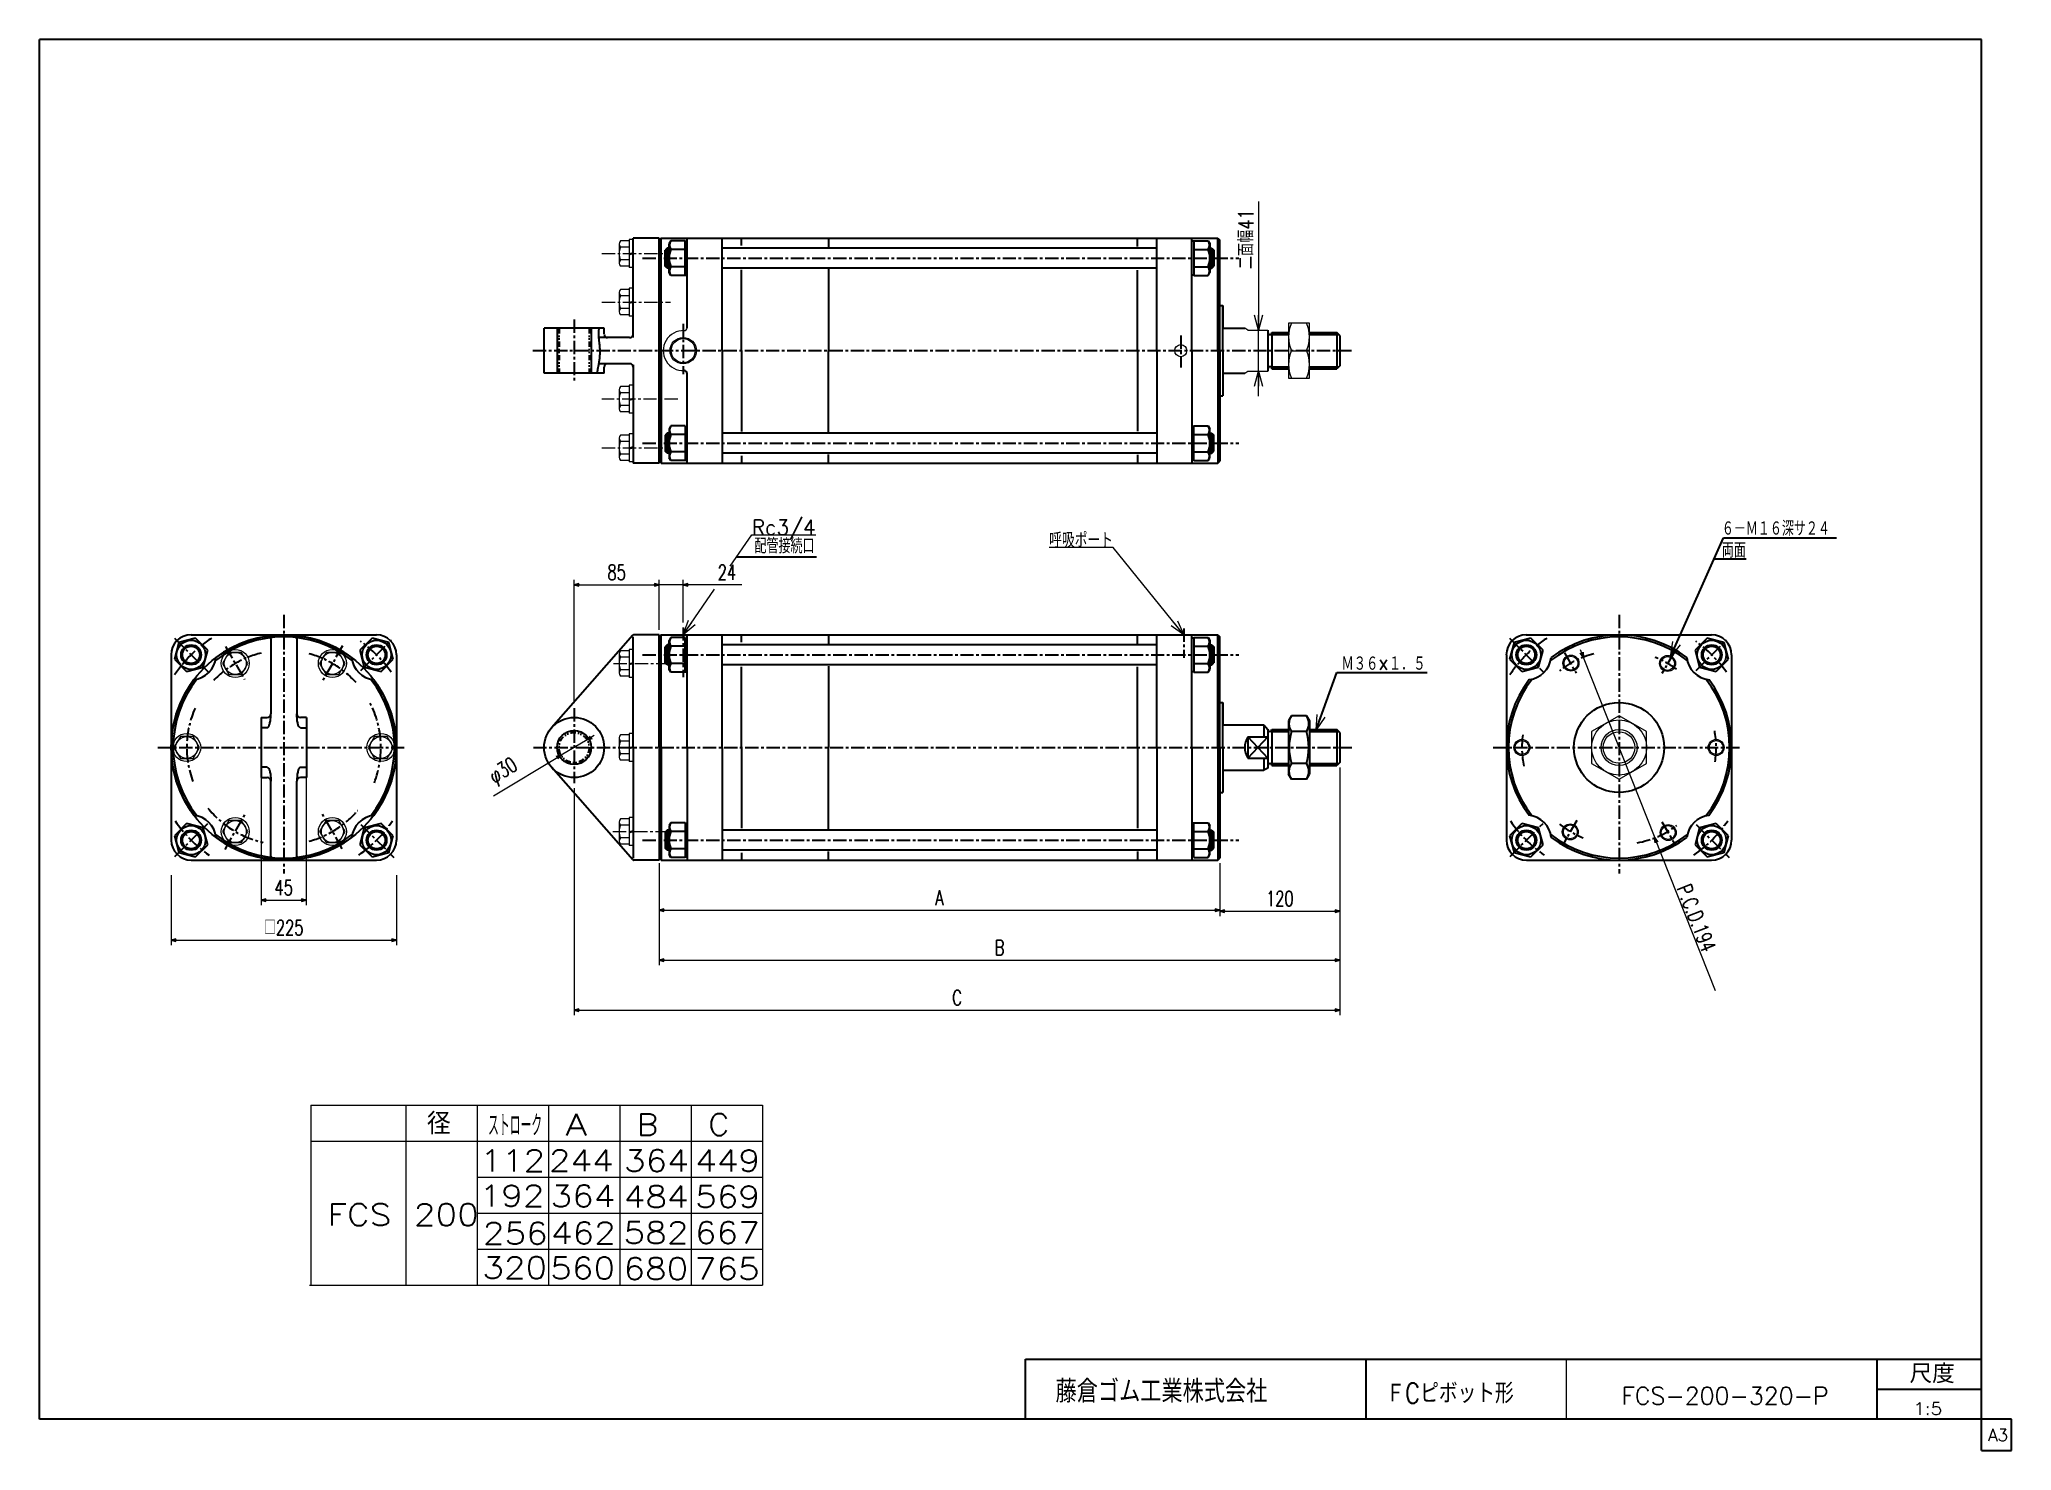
# Model space of a CAD drawing. Header units: millimetres. Extents: x -985 to 985, y -705 to 705.
import ezdxf
from ezdxf.enums import TextEntityAlignment as Align

# ---------------------------------------------------------------- set-up
doc = ezdxf.new("R2010")
doc.units = ezdxf.units.MM
doc.header["$LTSCALE"] = 0.416667
doc.linetypes.add('CENTER', pattern=[50.8, 31.75, -6.35, 6.35, -6.35])
doc.linetypes.add('DIVIDE', pattern=[31.75, 12.7, -6.35, 0, -6.35, 0, -6.35])
doc.layers.add('ZUWAKU', color=7, linetype='Continuous')
doc.styles.add('dcStyle0', font='txt.shx', dxfattribs={"width": 0.714286, "bigfont": 'bigfont'})
doc.dimstyles.new('DaDimDiametricStyle', dxfattribs={"dimtxt": 15, "dimasz": 5.000003, "dimexe": 1.666667, "dimexo": 1.666667, "dimgap": 5, "dimtad": 3, "dimdsep": 46, "dimtxsty": 'dcStyle0', "dimblk1": 'OPEN30', "dimblk2": 'OPEN30', "dimsah": 1, "dimcen": 0.09, "dimclrd": 4, "dimclre": 4, "dimclrt": 4, "dimadec": 0, "dimazin": 2, "dimtfac": 1, "dimtdec": 4, "dimtmove": 0, "dimatfit": 0, "dimfxl": 1, "dimarcsym": 0})
doc.dimstyles.new('DaDimRotatedStyle', dxfattribs={"dimtxt": 15, "dimasz": 5.000003, "dimexe": 5, "dimexo": 1.666667, "dimgap": 5, "dimtad": 3, "dimdsep": 46, "dimtxsty": 'dcStyle0', "dimblk1": 'OPEN30', "dimblk2": 'OPEN30', "dimsah": 1, "dimcen": 0.09, "dimclrd": 4, "dimclre": 4, "dimclrt": 4, "dimadec": 0, "dimazin": 2, "dimtfac": 1, "dimtdec": 4, "dimtmove": 0, "dimatfit": 0, "dimfxl": 1, "dimarcsym": 0})

msp = doc.modelspace()

# ---------------------------------------------------------------- texts
at = {"color": 4, "style": 'dcStyle0'}
for s, height, width, p, p2 in [('Rc3/4', 15, 0.85, (-273.361, 210), (-209.611, 210)), ('６－Ｍ１６深サ２４', 15, 0.666667, (695.572, 208.798), (803.572, 208.798)), ('配管接続口', 15, 0.666667, (-270.741, 191.421), (-210.741, 191.421)), ('両面', 15, 0.666667, (695.572, 187.103), (719.572, 187.103)), ('Ｍ３６×１．５', 15, 0.666667, (315.666, 73.791), (399.666, 73.791)), ('   径', 21.6, 0.952381, (-660.579, -389.122), (-574.179, -389.122)), ('ストローク', 21.6, 0.416667, (-536.847, -390.932), (-482.847, -390.932)), ('FCS-200-320-P', 17.5, 0.91, (595.252, -659.112), (802.277, -659.112)), ('1:5', 12, 0.8, (886.887, -669.129), (915.687, -669.129))]:
    msp.add_text(s, height=height, dxfattribs=dict(at, width=width)).set_placement(p, p2, align=Align.FIT)
for s, p, p2 in [('A', (-459.617, -390.042), (-438.017, -390.042)), ('B', (-388.346, -390.042), (-366.746, -390.042)), ('C', (-317.074, -390.042), (-295.474, -390.042)), ('112', (-544.599, -426.112), (-479.799, -426.112)), ('244', (-476.041, -425.957), (-411.241, -425.957)), ('364', (-401.095, -426.042), (-336.295, -426.042)), ('449', (-329.823, -426.042), (-265.023, -426.042)), ('192', (-545.328, -461.255), (-480.528, -461.255)), ('364', (-474.391, -461.518), (-409.591, -461.518)), ('484', (-401.287, -462.042), (-336.487, -462.042)), ('569', (-330.015, -462.042), (-265.215, -462.042)), ('FCS 200', (-697.315, -480.042), (-546.115, -480.042)), ('256', (-542.071, -498.719), (-477.271, -498.719)), ('462', (-474.043, -498.413), (-409.243, -498.413)), ('582', (-401.479, -498.042), (-336.679, -498.042)), ('667', (-330.207, -498.042), (-265.407, -498.042)), ('320', (-542.569, -533.008), (-477.769, -533.008)), ('560', (-474.775, -533.518), (-409.975, -533.518)), ('680', (-401.671, -534.042), (-336.871, -534.042)), ('765', (-330.399, -534.042), (-265.599, -534.042))]:
    msp.add_text(s, height=21.6, dxfattribs=at).set_placement(p, p2, align=Align.FIT)
at = {"layer": 'ZUWAKU', "color": 4, "style": 'dcStyle0'}
for s, height, width, p, p2 in [('尺度', 19, 0.991667, (883.075, -637.65), (928.295, -637.65)), ('藤倉ゴム工業株式会社', 22.5, 0.783333, (30.063, -657.036), (241.563, -657.036)), ('ＦCピボット形', 20, 0.776829, (360.301, -657.687), (487.701, -657.687))]:
    msp.add_text(s, height=height, dxfattribs=dict(at, width=width)).set_placement(p, p2, align=Align.FIT)
at = {"layer": 'ZUWAKU', "color": 7, "style": 'dcStyle0', "width": 0.8}
msp.add_text('A3', height=12.5, dxfattribs=at).set_placement((961.537, -695.625), (981.537, -695.625), align=Align.FIT)

# ---------------------------------------------------------------- blocks, each defined once
blk = doc.blocks.new('DC_GROUP_Φ200_1')
at = {"color": 4, "linetype": 'Continuous', "lineweight": 18}
for p, q in [((290.3, 15.2), (291.5, 30.6)), ((290.3, 15.2), (295.3, 29.3)), ((299.1, 27.9), (290.3, 15.2))]:
    blk.add_line(p, q, dxfattribs=at)
blk = doc.blocks.new('DC_GROUP_Φ200_2')
at = {"color": 4, "linetype": 'Continuous', "lineweight": 18}
for p, q in [((644.2, 88), (646.7, 103.3)), ((644.2, 88), (650.3, 101.7)), ((654, 100), (644.2, 88))]:
    blk.add_line(p, q, dxfattribs=at)
blk = doc.blocks.new('DC_GROUP_Φ200_3')
at = {"color": 4, "linetype": 'Continuous', "lineweight": 18}
for p, q in [((-341.9, 110), (-336.7, 124.6)), ((-341.9, 110), (-333.4, 122.4)), ((-330.1, 120.1), (-341.9, 110))]:
    blk.add_line(p, q, dxfattribs=at)
blk = doc.blocks.new('DC_GROUP_Φ200_4')
at = {"color": 4, "linetype": 'Continuous', "lineweight": 25}
for p, q in [((-845.7, 102.4), (-850.2, 85.6)), ((-829, 106.9), (-845.7, 102.4)), ((-816.8, 94.6), (-829, 106.9)), ((-850.2, 85.6), (-838, 73.4)), ((-821.3, 77.9), (-816.8, 94.6)), ((-838, 73.4), (-821.3, 77.9))]:
    blk.add_line(p, q, dxfattribs=at)
for radius in [14.5, 10, 8.65]:
    blk.add_circle((-833.5, 90.1), radius, dxfattribs=at)
blk = doc.blocks.new('DC_GROUP_Φ200_5')
at = {"color": 4, "linetype": 'Continuous', "lineweight": 25}
for p, q in [((-643.8, -78.4), (-660.5, -82.9)), ((-631.5, -90.6), (-643.8, -78.4)), ((-660.5, -82.9), (-665, -99.6)), ((-636, -107.4), (-631.5, -90.6)), ((-665, -99.6), (-652.7, -111.9)), ((-652.7, -111.9), (-636, -107.4))]:
    blk.add_line(p, q, dxfattribs=at)
for radius in [14.5, 10, 8.65]:
    blk.add_circle((-648.2, -95.1), radius, dxfattribs=at)
blk = doc.blocks.new('DC_GROUP_Φ200_6')
at = {"color": 4, "linetype": 'Continuous', "lineweight": 25}
for p, q in [((-652.7, 106.9), (-665, 94.6)), ((-636, 102.4), (-652.7, 106.9)), ((-631.5, 85.6), (-636, 102.4)), ((-665, 94.6), (-660.5, 77.9)), ((-643.8, 73.4), (-631.5, 85.6)), ((-660.5, 77.9), (-643.8, 73.4))]:
    blk.add_line(p, q, dxfattribs=at)
for radius in [14.5, 10, 8.65]:
    blk.add_circle((-648.2, 90.1), radius, dxfattribs=at)
blk = doc.blocks.new('DC_GROUP_Φ200_7')
at = {"color": 4, "linetype": 'Continuous', "lineweight": 25}
for p, q in [((-838, -78.4), (-850.2, -90.6)), ((-821.3, -82.9), (-838, -78.4)), ((-850.2, -90.6), (-845.7, -107.4)), ((-816.8, -99.6), (-821.3, -82.9)), ((-845.7, -107.4), (-829, -111.9)), ((-829, -111.9), (-816.8, -99.6))]:
    blk.add_line(p, q, dxfattribs=at)
for radius in [14.5, 10, 8.65]:
    blk.add_circle((-833.5, -95.1), radius, dxfattribs=at)
blk = doc.blocks.new('DC_GROUP_Φ200_8')
at = {"color": 4, "linetype": 'Continuous', "lineweight": 25}
for p, q in [((-354.4, -77.7), (-356, -80.5)), ((-340, -77.7), (-354.4, -77.7)), ((-340, -77.7), (-340, -112.3)), ((-340, -78.1), (-340, -111.9)), ((-340, -78.1), (-337.9, -78.1)), ((-356, -80.5), (-356, -109.5)), ((-340, -86.3), (-354.4, -86.3)), ((-354.4, -112.3), (-356, -109.5)), ((-340, -103.7), (-354.4, -103.7)), ((-340, -112.3), (-354.4, -112.3)), ((-340, -111.9), (-337.9, -111.9))]:
    blk.add_line(p, q, dxfattribs=at)
for centre, radius, start, end in [((-346.9, -82), 8.66, 150, 210), ((-332.2, -95), 23.8, 158.7017, 201.2983), ((-346.9, -108), 8.66, 150, 210)]:
    blk.add_arc(centre, radius, start, end, dxfattribs=at)
blk = doc.blocks.new('DC_GROUP_Φ200_9')
at = {"color": 4, "linetype": 'Continuous', "lineweight": 25}
for p, q in [((168.2, -78.1), (166.1, -78.1)), ((168.2, -112.3), (168.2, -77.7)), ((168.2, -77.7), (182.6, -77.7)), ((168.2, -111.9), (168.2, -78.1)), ((182.6, -77.7), (184.2, -80.5)), ((168.2, -86.3), (182.6, -86.3)), ((184.2, -109.5), (184.2, -80.5)), ((168.2, -111.9), (166.1, -111.9)), ((168.2, -103.7), (182.6, -103.7)), ((168.2, -112.3), (182.6, -112.3)), ((182.6, -112.3), (184.2, -109.5))]:
    blk.add_line(p, q, dxfattribs=at)
for centre, radius, start, end in [((175.1, -82), 8.66, 330, 30), ((160.3, -95), 23.8, 338.7017, 21.2983), ((175.1, -108), 8.66, 330, 30)]:
    blk.add_arc(centre, radius, start, end, dxfattribs=at)
blk = doc.blocks.new('DC_GROUP_Φ200_10')
at = {"color": 4, "linetype": 'Continuous', "lineweight": 25}
for p, q in [((265.7, 29.3), (262.7, 24)), ((262.7, 24), (262.7, -29)), ((280.6, 29.3), (265.7, 29.3)), ((280.6, 29.3), (283.7, 24)), ((283.7, 24), (283.7, -29)), ((280.6, 13.4), (265.7, 13.4)), ((280.6, -18.4), (265.7, -18.4)), ((265.7, -34.3), (262.7, -29)), ((280.6, -34.3), (265.7, -34.3)), ((280.6, -34.3), (283.7, -29))]:
    blk.add_line(p, q, dxfattribs=at)
for centre, radius, start, end in [((277.3, 21.3), 14.1, 145.6111, 214.3889), ((269, 21.3), 14.1, 325.6111, 34.3889), ((315.8, -2.5), 52.5, 162.4111, 197.5889), ((230.5, -2.5), 52.5, 342.4111, 17.5889), ((277.3, -26.3), 14.1, 145.6111, 214.3889), ((269, -26.3), 14.1, 325.6111, 34.3889)]:
    blk.add_arc(centre, radius, start, end, dxfattribs=at)
blk = doc.blocks.new('DC_GROUP_Φ200_11')
at = {"color": 4, "linetype": 'Continuous', "lineweight": 25}
for p, q in [((488, 102.4), (483.5, 85.6)), ((504.7, 106.9), (488, 102.4)), ((517, 94.6), (504.7, 106.9)), ((483.5, 85.6), (495.8, 73.4)), ((512.5, 77.9), (517, 94.6)), ((495.8, 73.4), (512.5, 77.9))]:
    blk.add_line(p, q, dxfattribs=at)
for radius in [14.5, 10, 8.65]:
    blk.add_circle((500.3, 90.1), radius, dxfattribs=at)
blk = doc.blocks.new('DC_GROUP_Φ200_12')
at = {"color": 4, "linetype": 'Continuous', "lineweight": 25}
for p, q in [((690, -78.4), (673.3, -82.9)), ((702.3, -90.6), (690, -78.4)), ((673.3, -82.9), (668.8, -99.6)), ((697.8, -107.4), (702.3, -90.6)), ((668.8, -99.6), (681, -111.9)), ((681, -111.9), (697.8, -107.4))]:
    blk.add_line(p, q, dxfattribs=at)
for radius in [14.5, 10, 8.65]:
    blk.add_circle((685.5, -95.1), radius, dxfattribs=at)
blk = doc.blocks.new('DC_GROUP_Φ200_13')
at = {"color": 4, "linetype": 'Continuous', "lineweight": 25}
for p, q in [((681, 106.9), (668.8, 94.6)), ((697.8, 102.4), (681, 106.9)), ((702.3, 85.6), (697.8, 102.4)), ((668.8, 94.6), (673.3, 77.9)), ((690, 73.4), (702.3, 85.6)), ((673.3, 77.9), (690, 73.4))]:
    blk.add_line(p, q, dxfattribs=at)
for radius in [14.5, 10, 8.65]:
    blk.add_circle((685.5, 90.1), radius, dxfattribs=at)
blk = doc.blocks.new('DC_GROUP_Φ200_14')
at = {"color": 4, "linetype": 'Continuous', "lineweight": 25}
for p, q in [((495.8, -78.4), (483.5, -90.6)), ((512.5, -82.9), (495.8, -78.4)), ((483.5, -90.6), (488, -107.4)), ((517, -99.6), (512.5, -82.9)), ((488, -107.4), (504.7, -111.9)), ((504.7, -111.9), (517, -99.6))]:
    blk.add_line(p, q, dxfattribs=at)
for radius in [14.5, 10, 8.65]:
    blk.add_circle((500.3, -95.1), radius, dxfattribs=at)
blk = doc.blocks.new('DC_GROUP_Φ200_15')
at = {"color": 4, "linetype": 'Continuous', "lineweight": 25}
for p, q in [((-354.4, 107.3), (-356, 104.5)), ((-356, 75.5), (-356, 104.5)), ((-340, 107.3), (-354.4, 107.3)), ((-340, 98.7), (-354.4, 98.7)), ((-340, 72.7), (-340, 107.3)), ((-340, 73.1), (-340, 106.9)), ((-340, 106.9), (-337.9, 106.9)), ((-340, 81.3), (-354.4, 81.3)), ((-354.4, 72.7), (-356, 75.5)), ((-340, 72.7), (-354.4, 72.7)), ((-340, 73.1), (-337.9, 73.1))]:
    blk.add_line(p, q, dxfattribs=at)
for centre, radius, start, end in [((-332.2, 90), 23.8, 158.7017, 201.2983), ((-346.9, 103), 8.66, 150, 210), ((-346.9, 77), 8.66, 150, 210)]:
    blk.add_arc(centre, radius, start, end, dxfattribs=at)
blk = doc.blocks.new('DC_GROUP_Φ200_16')
at = {"color": 4, "linetype": 'Continuous', "lineweight": 25}
for p, q in [((168.2, 106.9), (166.1, 106.9)), ((168.2, 107.3), (168.2, 72.7)), ((168.2, 107.3), (182.6, 107.3)), ((168.2, 106.9), (168.2, 73.1)), ((168.2, 98.7), (182.6, 98.7)), ((182.6, 107.3), (184.2, 104.5)), ((184.2, 104.5), (184.2, 75.5)), ((168.2, 81.3), (182.6, 81.3)), ((168.2, 73.1), (166.1, 73.1)), ((168.2, 72.7), (182.6, 72.7)), ((182.6, 72.7), (184.2, 75.5))]:
    blk.add_line(p, q, dxfattribs=at)
for centre, radius, start, end in [((175.1, 103), 8.66, 330, 30), ((160.3, 90), 23.8, 338.7017, 21.2983), ((175.1, 77), 8.66, 330, 30)]:
    blk.add_arc(centre, radius, start, end, dxfattribs=at)
blk = doc.blocks.new('DC_GROUP_Φ200_17')
at = {"color": 4, "linetype": 'Continuous', "lineweight": 25}
for p, q in [((-354.4, 318.8), (-356, 316)), ((-356, 316), (-356, 287)), ((-340, 318.8), (-354.4, 318.8)), ((-340, 318.8), (-340, 284.2)), ((-340, 318.4), (-340, 284.6)), ((-340, 318.4), (-337.9, 318.4)), ((-340, 310.2), (-354.4, 310.2)), ((-354.4, 284.2), (-356, 287)), ((-340, 292.9), (-354.4, 292.9)), ((-340, 284.2), (-354.4, 284.2)), ((-340, 284.6), (-337.9, 284.6))]:
    blk.add_line(p, q, dxfattribs=at)
for centre, radius, start, end in [((-346.9, 314.5), 8.66, 150, 210), ((-332.2, 301.5), 23.8, 158.7017, 201.2983), ((-346.9, 288.5), 8.66, 150, 210)]:
    blk.add_arc(centre, radius, start, end, dxfattribs=at)
blk = doc.blocks.new('DC_GROUP_Φ200_18')
at = {"color": 4, "linetype": 'Continuous', "lineweight": 25}
for p, q in [((168.2, 318.4), (166.1, 318.4)), ((168.2, 284.2), (168.2, 318.8)), ((168.2, 318.8), (182.6, 318.8)), ((168.2, 284.6), (168.2, 318.4)), ((182.6, 318.8), (184.2, 316)), ((184.2, 287), (184.2, 316)), ((168.2, 310.2), (182.6, 310.2)), ((168.2, 284.6), (166.1, 284.6)), ((168.2, 292.9), (182.6, 292.9)), ((168.2, 284.2), (182.6, 284.2)), ((182.6, 284.2), (184.2, 287))]:
    blk.add_line(p, q, dxfattribs=at)
for centre, radius, start, end in [((175.1, 314.5), 8.66, 330, 30), ((160.3, 301.5), 23.8, 338.7017, 21.2983), ((175.1, 288.5), 8.66, 330, 30)]:
    blk.add_arc(centre, radius, start, end, dxfattribs=at)
blk = doc.blocks.new('DC_GROUP_Φ200_19')
at = {"color": 4, "linetype": 'Continuous', "lineweight": 25}
for p, q in [((-354.4, 503.8), (-356, 501)), ((-356, 472), (-356, 501)), ((-340, 503.8), (-354.4, 503.8)), ((-340, 495.2), (-354.4, 495.2)), ((-340, 469.2), (-340, 503.8)), ((-340, 469.6), (-340, 503.4)), ((-340, 503.4), (-337.9, 503.4)), ((-340, 477.9), (-354.4, 477.9)), ((-354.4, 469.2), (-356, 472)), ((-340, 469.2), (-354.4, 469.2)), ((-340, 469.6), (-337.9, 469.6))]:
    blk.add_line(p, q, dxfattribs=at)
for centre, radius, start, end in [((-332.2, 486.5), 23.8, 158.7017, 201.2983), ((-346.9, 499.5), 8.66, 150, 210), ((-346.9, 473.5), 8.66, 150, 210)]:
    blk.add_arc(centre, radius, start, end, dxfattribs=at)
blk = doc.blocks.new('DC_GROUP_Φ200_20')
at = {"color": 4, "linetype": 'Continuous', "lineweight": 25}
for p, q in [((168.2, 503.4), (166.1, 503.4)), ((168.2, 503.8), (168.2, 469.2)), ((168.2, 503.8), (182.6, 503.8)), ((168.2, 503.4), (168.2, 469.6)), ((168.2, 495.2), (182.6, 495.2)), ((182.6, 503.8), (184.2, 501)), ((184.2, 501), (184.2, 472)), ((168.2, 477.9), (182.6, 477.9)), ((168.2, 469.6), (166.1, 469.6)), ((168.2, 469.2), (182.6, 469.2)), ((182.6, 469.2), (184.2, 472))]:
    blk.add_line(p, q, dxfattribs=at)
for centre, radius, start, end in [((175.1, 499.5), 8.66, 330, 30), ((160.3, 486.5), 23.8, 338.7017, 21.2983), ((175.1, 473.5), 8.66, 330, 30)]:
    blk.add_arc(centre, radius, start, end, dxfattribs=at)
blk = doc.blocks.new('DC_GROUP_Φ200_21')
at = {"color": 4, "linetype": 'Continuous', "lineweight": 13}
for p, q in [((283.7, 421.5), (262.7, 421.5)), ((262.7, 421.5), (262.7, 366.5)), ((283.7, 366.5), (283.7, 421.5)), ((265.7, 394), (280.6, 394)), ((262.7, 366.5), (283.7, 366.5))]:
    blk.add_line(p, q, dxfattribs=at)
for centre, start, end in [((295.3, 407.8), 155.068, 204.932), ((251.1, 407.8), 335.068, 24.932), ((295.3, 380.3), 155.068, 204.932), ((251.1, 380.3), 335.068, 24.932)]:
    blk.add_arc(centre, 32.6, start, end, dxfattribs=at)
blk = doc.blocks.new('DC_GROUP_Φ200_22')
at = {"color": 4, "linetype": 'Continuous', "lineweight": 13}
for p, q in [((592.9, 29.3), (565.4, 13.4)), ((620.4, 13.4), (592.9, 29.3)), ((565.4, 13.4), (565.4, -18.4)), ((620.4, -18.4), (620.4, 13.4)), ((565.4, -18.4), (592.9, -34.3)), ((592.9, -34.3), (620.4, -18.4))]:
    blk.add_line(p, q, dxfattribs=at)
for radius in [27.5, 18, 15.8]:
    blk.add_circle((592.9, -2.5), radius, dxfattribs=at)
blk = doc.blocks.new('DC_GROUP_Φ200_24')
at = {"color": 4, "linetype": 'Continuous', "lineweight": 18}
for p, q in [((232.7, 414.5), (228.7, 429.5)), ((236.7, 429.5), (232.7, 414.5)), ((232.7, 414.5), (232.7, 429.5))]:
    blk.add_line(p, q, dxfattribs=at)
blk = doc.blocks.new('DC_GROUP_Φ200_25')
at = {"color": 4, "linetype": 'Continuous', "lineweight": 18}
for p, q in [((228.7, 358.5), (232.7, 373.5)), ((232.7, 373.5), (236.7, 358.5)), ((232.7, 373.5), (232.7, 358.5))]:
    blk.add_line(p, q, dxfattribs=at)
blk = doc.blocks.new('DC_GROUP_Φ200_23')
at = {"color": 4, "linetype": 'Continuous', "lineweight": 13}
for p, q in [((232.7, 542.9), (232.7, 414.5)), ((232.7, 373.5), (232.7, 414.5)), ((232.7, 348.5), (232.7, 373.5))]:
    blk.add_line(p, q, dxfattribs=at)
at = {"linetype": 'Continuous'}
for name in ['DC_GROUP_Φ200_24', 'DC_GROUP_Φ200_25']:
    blk.add_blockref(name, (0, 0), dxfattribs=at)
at = {"color": 4, "style": 'dcStyle0', "width": 0.714286}
blk.add_text('二面幅41', height=15, rotation=90, dxfattribs=at).set_placement((227.7, 475.4), (227.7, 535.4), align=Align.FIT)
blk = doc.blocks.new('DC_GROUP_Φ200_26')
at = {"color": 4, "linetype": 'Continuous', "lineweight": 13}
for radius in [8, 6.92]:
    blk.add_circle((544.9, 81.8), radius, dxfattribs=at)
blk = doc.blocks.new('DC_GROUP_Φ200_27')
at = {"color": 4, "linetype": 'Continuous', "lineweight": 13}
for radius in [8, 6.92]:
    blk.add_circle((495.9, -2.5), radius, dxfattribs=at)
blk = doc.blocks.new('DC_GROUP_Φ200_28')
at = {"color": 4, "linetype": 'Continuous', "lineweight": 13}
for radius in [8, 6.92]:
    blk.add_circle((641.4, 81.5), radius, dxfattribs=at)
blk = doc.blocks.new('DC_GROUP_Φ200_29')
at = {"color": 4, "linetype": 'Continuous', "lineweight": 13}
for radius in [8, 6.92]:
    blk.add_circle((689.9, -2.5), radius, dxfattribs=at)
blk = doc.blocks.new('DC_GROUP_Φ200_30')
at = {"color": 4, "linetype": 'Continuous', "lineweight": 13}
for radius in [8, 6.92]:
    blk.add_circle((642, -87.5), radius, dxfattribs=at)
blk = doc.blocks.new('DC_GROUP_Φ200_31')
at = {"color": 4, "linetype": 'Continuous', "lineweight": 13}
for radius in [8, 6.92]:
    blk.add_circle((544.2, -86.8), radius, dxfattribs=at)
blk = doc.blocks.new('DC_GROUP_Φ200_32')
at = {"color": 4, "linetype": 'Continuous', "lineweight": 25}
for p, q in [((-426.4, 414), (-426.5, 413.6)), ((-426.3, 415.2), (-426.4, 414.8)), ((-426.4, 414.8), (-426.4, 414.4)), ((-426.4, 414.4), (-426.4, 414)), ((-426.3, 415.9), (-426.3, 415.6)), ((-426.3, 415.6), (-426.3, 415.2)), ((-426.5, 411.9), (-426.6, 411.5)), ((-426.6, 411.5), (-426.6, 411)), ((-426.6, 411), (-426.6, 410.6)), ((-426.6, 410.6), (-426.6, 410.1)), ((-426.6, 410.1), (-426.6, 409.6)), ((-426.6, 409.6), (-426.6, 409.1)), ((-426.6, 409.1), (-426.5, 408.6)), ((-426.5, 413.6), (-426.5, 413.2)), ((-426.5, 413.2), (-426.5, 412.8)), ((-426.5, 412.8), (-426.5, 412.4)), ((-426.5, 412.4), (-426.5, 411.9)), ((-426.5, 408.6), (-426.5, 408.1)), ((-426.5, 408.1), (-426.5, 407.6)), ((-426.5, 407.6), (-426.4, 407)), ((-426.4, 407), (-426.4, 406.4)), ((-426.4, 406.4), (-426.3, 405.9)), ((-426.3, 405.9), (-426.3, 405.2)), ((-426.3, 405.2), (-426.2, 404.6)), ((-426.2, 404.6), (-426.1, 404)), ((-426.1, 404), (-426.1, 403.3)), ((-426.1, 403.3), (-426, 402.7)), ((-426, 402.7), (-425.9, 402)), ((-425.9, 402), (-425.8, 401.3)), ((-425.8, 401.3), (-425.8, 400.7)), ((-425.8, 400.7), (-425.7, 400)), ((-425.7, 400), (-425.6, 399.3)), ((-425.6, 399.3), (-425.6, 398.6)), ((-425.6, 398.6), (-425.5, 397.9)), ((-425.5, 397.9), (-425.4, 397.2)), ((-425.4, 397.2), (-425.4, 396.5)), ((-425.4, 396.5), (-425.3, 395.8)), ((-425.3, 395.8), (-425.3, 395.1)), ((-425.3, 395.1), (-425.3, 394.4)), ((-425.3, 394.4), (-425.3, 393.7)), ((-427.6, 374.5), (-427.7, 374.1)), ((-427.5, 375.5), (-427.6, 375)), ((-427.6, 375), (-427.6, 374.5)), ((-427.4, 375.9), (-427.5, 375.5)), ((-427.3, 376.4), (-427.4, 375.9)), ((-427.2, 376.9), (-427.3, 376.4)), ((-427.1, 377.4), (-427.2, 376.9)), ((-427, 377.9), (-427.1, 377.4)), ((-426.9, 378.4), (-427, 377.9)), ((-426.8, 378.9), (-426.9, 378.4)), ((-426.7, 379.4), (-426.8, 378.9)), ((-426.6, 379.9), (-426.7, 379.4)), ((-426.5, 380.5), (-426.6, 379.9)), ((-426.4, 381), (-426.5, 380.5)), ((-426.3, 381.6), (-426.4, 381)), ((-426.2, 382.1), (-426.3, 381.6)), ((-426.1, 383.3), (-426.2, 382.7)), ((-426.2, 382.7), (-426.2, 382.1)), ((-426, 383.9), (-426.1, 383.3)), ((-425.9, 384.5), (-426, 383.9)), ((-425.8, 385.1), (-425.9, 384.5)), ((-425.7, 385.7), (-425.8, 385.1)), ((-425.6, 386.3), (-425.7, 385.7)), ((-425.5, 387.6), (-425.6, 387)), ((-425.6, 387), (-425.6, 386.3)), ((-425.4, 388.9), (-425.5, 388.3)), ((-425.5, 388.3), (-425.5, 387.6)), ((-425.3, 390.2), (-425.4, 389.6)), ((-425.4, 389.6), (-425.4, 388.9)), ((-425.3, 393.7), (-425.2, 393)), ((-425.2, 393), (-425.3, 392.3)), ((-425.3, 392.3), (-425.3, 391.6)), ((-425.3, 391.6), (-425.3, 390.9)), ((-425.3, 390.9), (-425.3, 390.2)), ((-428.2, 371.8), (-428.3, 371.4)), ((-428.1, 372.3), (-428.2, 371.8)), ((-428, 372.7), (-428.1, 372.3)), ((-427.9, 373.2), (-428, 372.7)), ((-427.8, 373.6), (-427.9, 373.2)), ((-427.7, 374.1), (-427.8, 373.6))]:
    blk.add_line(p, q, dxfattribs=at)
blk = doc.blocks.new('DC_GROUP_Φ200_33')
at = {"color": 4, "linetype": 'Continuous', "lineweight": 25}
for p, q in [((-755.6, 19.1), (-755.4, 19.8)), ((-755.4, 19.8), (-755.1, 20.5)), ((-755.1, 20.5), (-754.9, 21.3)), ((-754.9, 21.3), (-754.7, 22.2)), ((-754.7, 22.2), (-754.5, 23.1)), ((-754.5, 23.1), (-754.3, 24.2)), ((-754.3, 24.2), (-754.2, 25.2)), ((-754.2, 25.2), (-754.1, 26.3)), ((-754.1, 26.3), (-754, 27.5)), ((-754, 27.5), (-753.9, 28.6)), ((-753.9, 29.8), (-753.9, 31)), ((-753.9, 28.6), (-753.9, 29.8)), ((-757.4, 17.3), (-757.1, 17.4)), ((-757.1, 17.4), (-756.8, 17.5)), ((-756.8, 17.5), (-756.5, 17.8)), ((-756.5, 17.8), (-756.2, 18.1)), ((-756.2, 18.1), (-755.9, 18.6)), ((-755.9, 18.6), (-755.6, 19.1))]:
    blk.add_line(p, q, dxfattribs=at)
blk = doc.blocks.new('DC_GROUP_Φ200_34')
at = {"color": 4, "linetype": 'Continuous', "lineweight": 25}
for p, q in [((-757.1, 108.8), (-757.4, 108.8)), ((-756.8, 108.8), (-757.1, 108.8)), ((-756.6, 108.8), (-756.8, 108.8)), ((-756.3, 108.7), (-756.6, 108.8)), ((-756, 108.7), (-756.3, 108.7)), ((-755.8, 108.6), (-756, 108.7)), ((-755.5, 108.5), (-755.8, 108.6)), ((-755.3, 108.3), (-755.5, 108.5)), ((-755.1, 108.2), (-755.3, 108.3)), ((-754.9, 108), (-755.1, 108.2)), ((-754.7, 107.8), (-754.9, 108)), ((-754.5, 107.6), (-754.7, 107.8)), ((-754.3, 107.3), (-754.5, 107.6)), ((-754.2, 107.1), (-754.3, 107.3)), ((-754.1, 106.8), (-754.2, 107.1)), ((-754, 106.6), (-754.1, 106.8)), ((-753.9, 106.3), (-754, 106.6)), ((-753.9, 106), (-753.9, 106.3))]:
    blk.add_line(p, q, dxfattribs=at)
blk = doc.blocks.new('DC_GROUP_Φ200_35')
at = {"color": 4, "linetype": 'Continuous', "lineweight": 25}
for p, q in [((-757.4, -22.3), (-757.1, -22.4)), ((-757.1, -22.4), (-756.8, -22.5)), ((-756.8, -22.5), (-756.5, -22.8)), ((-756.5, -22.8), (-756.2, -23.1)), ((-756.2, -23.1), (-755.9, -23.6)), ((-755.9, -23.6), (-755.6, -24.1)), ((-755.6, -24.1), (-755.4, -24.8)), ((-755.4, -24.8), (-755.1, -25.5)), ((-755.1, -25.5), (-754.9, -26.3)), ((-754.9, -26.3), (-754.7, -27.2)), ((-754.7, -27.2), (-754.5, -28.1)), ((-754.5, -28.1), (-754.3, -29.2)), ((-754.3, -29.2), (-754.2, -30.2)), ((-754.2, -30.2), (-754.1, -31.3)), ((-754.1, -31.3), (-754, -32.5)), ((-754, -32.5), (-753.9, -33.6)), ((-753.9, -33.6), (-753.9, -34.8)), ((-753.9, -34.8), (-753.9, -36))]:
    blk.add_line(p, q, dxfattribs=at)
blk = doc.blocks.new('DC_GROUP_Φ200_36')
at = {"color": 4, "linetype": 'Continuous', "lineweight": 25}
for p, q in [((-757.1, -113.8), (-757.4, -113.8)), ((-756.8, -113.8), (-757.1, -113.8)), ((-756.6, -113.8), (-756.8, -113.8)), ((-756.3, -113.7), (-756.6, -113.8)), ((-756, -113.7), (-756.3, -113.7)), ((-755.8, -113.6), (-756, -113.7)), ((-755.5, -113.5), (-755.8, -113.6)), ((-755.3, -113.3), (-755.5, -113.5)), ((-755.1, -113.2), (-755.3, -113.3)), ((-754.9, -113), (-755.1, -113.2)), ((-754.7, -112.8), (-754.9, -113)), ((-754.5, -112.6), (-754.7, -112.8)), ((-754.3, -112.3), (-754.5, -112.6)), ((-754.2, -112.1), (-754.3, -112.3)), ((-754.1, -111.8), (-754.2, -112.1)), ((-754, -111.6), (-754.1, -111.8)), ((-753.9, -111.3), (-754, -111.6)), ((-753.9, -111), (-753.9, -111.3))]:
    blk.add_line(p, q, dxfattribs=at)
blk = doc.blocks.new('DC_GROUP_Φ200_37')
at = {"color": 4, "linetype": 'Continuous', "lineweight": 25}
for p, q in [((-727.9, 29.8), (-727.9, 31)), ((-727.8, 28.6), (-727.9, 29.8)), ((-727.7, 27.5), (-727.8, 28.6)), ((-727.7, 26.3), (-727.7, 27.5)), ((-727.5, 25.2), (-727.7, 26.3)), ((-727.4, 24.2), (-727.5, 25.2)), ((-727.2, 23.1), (-727.4, 24.2)), ((-727, 22.2), (-727.2, 23.1)), ((-726.8, 21.3), (-727, 22.2)), ((-726.6, 20.5), (-726.8, 21.3)), ((-726.4, 19.8), (-726.6, 20.5)), ((-726.1, 19.1), (-726.4, 19.8)), ((-725.8, 18.6), (-726.1, 19.1)), ((-725.6, 18.1), (-725.8, 18.6)), ((-725.3, 17.8), (-725.6, 18.1)), ((-725, 17.5), (-725.3, 17.8)), ((-724.7, 17.4), (-725, 17.5)), ((-724.4, 17.3), (-724.7, 17.4))]:
    blk.add_line(p, q, dxfattribs=at)
blk = doc.blocks.new('DC_GROUP_Φ200_38')
at = {"color": 4, "linetype": 'Continuous', "lineweight": 25}
for p, q in [((-727.9, 106), (-727.8, 106.3)), ((-727.8, 106.3), (-727.7, 106.6)), ((-727.7, 106.6), (-727.6, 106.8)), ((-727.6, 106.8), (-727.5, 107.1)), ((-727.5, 107.1), (-727.4, 107.3)), ((-727.4, 107.3), (-727.2, 107.6)), ((-727.2, 107.6), (-727.1, 107.8)), ((-727.1, 107.8), (-726.9, 108)), ((-726.9, 108), (-726.6, 108.2)), ((-726.6, 108.2), (-726.4, 108.3)), ((-726.4, 108.3), (-726.2, 108.5)), ((-726.2, 108.5), (-725.9, 108.6)), ((-725.9, 108.6), (-725.7, 108.7)), ((-725.7, 108.7), (-725.4, 108.7)), ((-725.4, 108.7), (-725.2, 108.8)), ((-725.2, 108.8), (-724.9, 108.8)), ((-724.9, 108.8), (-724.6, 108.8)), ((-724.6, 108.8), (-724.4, 108.8))]:
    blk.add_line(p, q, dxfattribs=at)
blk = doc.blocks.new('DC_GROUP_Φ200_39')
at = {"color": 4, "linetype": 'Continuous', "lineweight": 25}
for p, q in [((-727.8, -33.6), (-727.9, -34.8)), ((-727.9, -34.8), (-727.9, -36)), ((-727.7, -32.5), (-727.8, -33.6)), ((-727.5, -30.2), (-727.7, -31.3)), ((-727.7, -31.3), (-727.7, -32.5)), ((-727.4, -29.2), (-727.5, -30.2)), ((-727.2, -28.1), (-727.4, -29.2)), ((-727, -27.2), (-727.2, -28.1)), ((-726.8, -26.3), (-727, -27.2)), ((-726.6, -25.5), (-726.8, -26.3)), ((-726.4, -24.8), (-726.6, -25.5)), ((-726.1, -24.1), (-726.4, -24.8)), ((-725.8, -23.6), (-726.1, -24.1)), ((-725.6, -23.1), (-725.8, -23.6)), ((-725.3, -22.8), (-725.6, -23.1)), ((-725, -22.5), (-725.3, -22.8)), ((-724.7, -22.4), (-725, -22.5)), ((-724.4, -22.3), (-724.7, -22.4))]:
    blk.add_line(p, q, dxfattribs=at)
blk = doc.blocks.new('DC_GROUP_Φ200_40')
at = {"color": 4, "linetype": 'Continuous', "lineweight": 25}
for p, q in [((-727.9, -111), (-727.8, -111.3)), ((-727.8, -111.3), (-727.7, -111.6)), ((-727.7, -111.6), (-727.6, -111.8)), ((-727.6, -111.8), (-727.5, -112.1)), ((-727.5, -112.1), (-727.4, -112.3)), ((-727.4, -112.3), (-727.2, -112.6)), ((-727.2, -112.6), (-727.1, -112.8)), ((-727.1, -112.8), (-726.9, -113)), ((-726.9, -113), (-726.6, -113.2)), ((-726.6, -113.2), (-726.4, -113.3)), ((-726.4, -113.3), (-726.2, -113.5)), ((-726.2, -113.5), (-725.9, -113.6)), ((-725.9, -113.6), (-725.7, -113.7)), ((-725.7, -113.7), (-725.4, -113.7)), ((-725.4, -113.7), (-725.2, -113.8)), ((-725.2, -113.8), (-724.9, -113.8)), ((-724.9, -113.8), (-724.6, -113.8)), ((-724.6, -113.8), (-724.4, -113.8))]:
    blk.add_line(p, q, dxfattribs=at)
blk = doc.blocks.new('DC_GROUP_Φ200_41')
at = {"color": 4, "linetype": 'Continuous', "lineweight": 13}
for p, q in [((-698.7, 92.5), (-705.1, 81.5)), ((-705.1, 81.5), (-698.7, 70.5)), ((-686, 92.5), (-698.7, 92.5)), ((-679.7, 81.5), (-686, 92.5)), ((-686, 70.5), (-679.7, 81.5)), ((-698.7, 70.5), (-686, 70.5))]:
    blk.add_line(p, q, dxfattribs=at)
for radius in [14, 11]:
    blk.add_circle((-692.4, 81.5), radius, dxfattribs=at)
blk = doc.blocks.new('DC_GROUP_Φ200_42')
at = {"color": 4, "linetype": 'Continuous', "lineweight": 13}
for p, q in [((-795.7, 92.5), (-802.1, 81.5)), ((-802.1, 81.5), (-795.7, 70.5)), ((-783, 92.5), (-795.7, 92.5)), ((-776.7, 81.5), (-783, 92.5)), ((-783, 70.5), (-776.7, 81.5)), ((-795.7, 70.5), (-783, 70.5))]:
    blk.add_line(p, q, dxfattribs=at)
for radius in [14, 11]:
    blk.add_circle((-789.4, 81.5), radius, dxfattribs=at)
blk = doc.blocks.new('DC_GROUP_Φ200_43')
at = {"color": 4, "linetype": 'Continuous', "lineweight": 13}
for p, q in [((-844.2, 8.5), (-850.6, -2.5)), ((-831.5, 8.5), (-844.2, 8.5)), ((-825.2, -2.5), (-831.5, 8.5)), ((-850.6, -2.5), (-844.2, -13.5)), ((-844.2, -13.5), (-831.5, -13.5)), ((-831.5, -13.5), (-825.2, -2.5))]:
    blk.add_line(p, q, dxfattribs=at)
for radius in [14, 11]:
    blk.add_circle((-837.9, -2.5), radius, dxfattribs=at)
blk = doc.blocks.new('DC_GROUP_Φ200_44')
at = {"color": 4, "linetype": 'Continuous', "lineweight": 13}
for p, q in [((-795.7, -75.5), (-802.1, -86.5)), ((-783, -75.5), (-795.7, -75.5)), ((-776.7, -86.5), (-783, -75.5)), ((-802.1, -86.5), (-795.7, -97.5)), ((-795.7, -97.5), (-783, -97.5)), ((-783, -97.5), (-776.7, -86.5))]:
    blk.add_line(p, q, dxfattribs=at)
for radius in [14, 11]:
    blk.add_circle((-789.4, -86.5), radius, dxfattribs=at)
blk = doc.blocks.new('DC_GROUP_Φ200_45')
at = {"color": 4, "linetype": 'Continuous', "lineweight": 13}
for p, q in [((-698.7, -75.5), (-705.1, -86.5)), ((-686, -75.5), (-698.7, -75.5)), ((-679.7, -86.5), (-686, -75.5)), ((-705.1, -86.5), (-698.7, -97.5)), ((-698.7, -97.5), (-686, -97.5)), ((-686, -97.5), (-679.7, -86.5))]:
    blk.add_line(p, q, dxfattribs=at)
for radius in [14, 11]:
    blk.add_circle((-692.4, -86.5), radius, dxfattribs=at)
blk = doc.blocks.new('DC_GROUP_Φ200_46')
at = {"color": 4, "linetype": 'Continuous', "lineweight": 13}
for p, q in [((-650.2, 8.5), (-656.6, -2.5)), ((-637.5, 8.5), (-650.2, 8.5)), ((-631.2, -2.5), (-637.5, 8.5)), ((-656.6, -2.5), (-650.2, -13.5)), ((-650.2, -13.5), (-637.5, -13.5)), ((-637.5, -13.5), (-631.2, -2.5))]:
    blk.add_line(p, q, dxfattribs=at)
for radius in [14, 11]:
    blk.add_circle((-643.9, -2.5), radius, dxfattribs=at)
blk = doc.blocks.new('DC_GROUP_Φ200_48')
at = {"color": 4, "linetype": 'Continuous', "lineweight": 18}
for p, q in [((158.1, 110), (145.5, 119.1)), ((158.1, 110), (148.7, 121.7)), ((151.8, 124.2), (158.1, 110))]:
    blk.add_line(p, q, dxfattribs=at)
blk = doc.blocks.new('DC_GROUP_Φ200_47')
at = {"color": 4, "linetype": 'Continuous', "lineweight": 13}
for p, q in [((87.6, 197.2), (23.6, 197.2)), ((158.1, 110), (87.6, 197.2))]:
    blk.add_line(p, q, dxfattribs=at)
at = {"linetype": 'Continuous'}
blk.add_blockref('DC_GROUP_Φ200_48', (0, 0), dxfattribs=at)
at = {"color": 4, "style": 'dcStyle0', "width": 0.708333}
blk.add_text('呼吸ポート', height=15, dxfattribs=at).set_placement((23.6, 197.2), (87.4, 197.2), align=Align.FIT)
blk = doc.blocks.new('DC_GROUP_Φ200_49')
at = {"color": 4, "linetype": 'Continuous', "lineweight": 13}
for p, q in [((-405.9, 91), (-405.9, 72)), ((-395.9, 94.2), (-404.6, 94.2)), ((-395.9, 87.9), (-404.6, 87.9)), ((-391.9, 95.5), (-395.9, 95.5)), ((-395.9, 95.5), (-395.9, 67.5)), ((-395.9, 81.5), (-391.9, 82.6)), ((-395.9, 80.4), (-391.9, 81.5)), ((-391.9, 95.5), (-391.9, 67.5)), ((-395.9, 75.2), (-404.6, 75.2)), ((-395.9, 68.8), (-404.6, 68.8)), ((-391.9, 67.5), (-395.9, 67.5))]:
    blk.add_line(p, q, dxfattribs=at)
for centre, radius, start, end in [((-401.3, 91), 4.6, 136.3665, 223.6335), ((-389.4, 81.5), 16.5, 157.363, 202.637), ((-401.3, 72), 4.6, 136.3665, 223.6335)]:
    blk.add_arc(centre, radius, start, end, dxfattribs=at)
blk = doc.blocks.new('DC_GROUP_Φ200_50')
at = {"color": 4, "linetype": 'Continuous', "lineweight": 13}
for p, q in [((-405.9, 7), (-405.9, -12)), ((-395.9, 10.2), (-404.6, 10.2)), ((-395.9, 3.9), (-404.6, 3.9)), ((-391.9, 11.5), (-395.9, 11.5)), ((-395.9, 11.5), (-395.9, -16.5)), ((-391.9, 11.5), (-391.9, -16.5)), ((-395.9, -8.9), (-404.6, -8.9)), ((-395.9, -15.2), (-404.6, -15.2)), ((-395.9, -2.5), (-391.9, -1.4)), ((-395.9, -3.6), (-391.9, -2.5)), ((-391.9, -16.5), (-395.9, -16.5))]:
    blk.add_line(p, q, dxfattribs=at)
for centre, radius, start, end in [((-401.3, 7), 4.6, 136.3665, 223.6335), ((-389.4, -2.5), 16.5, 157.363, 202.637), ((-401.3, -12), 4.6, 136.3665, 223.6335)]:
    blk.add_arc(centre, radius, start, end, dxfattribs=at)
blk = doc.blocks.new('DC_GROUP_Φ200_51')
at = {"color": 4, "linetype": 'Continuous', "lineweight": 13}
for p, q in [((-405.9, -77), (-405.9, -96)), ((-395.9, -73.8), (-404.6, -73.8)), ((-391.9, -72.5), (-395.9, -72.5)), ((-395.9, -72.5), (-395.9, -100.5)), ((-391.9, -72.5), (-391.9, -100.5)), ((-395.9, -80.2), (-404.6, -80.2)), ((-395.9, -92.9), (-404.6, -92.9)), ((-395.9, -86.5), (-391.9, -85.4)), ((-395.9, -87.6), (-391.9, -86.5)), ((-395.9, -99.2), (-404.6, -99.2)), ((-391.9, -100.5), (-395.9, -100.5))]:
    blk.add_line(p, q, dxfattribs=at)
for centre, radius, start, end in [((-401.3, -77), 4.6, 136.3665, 223.6335), ((-389.4, -86.5), 16.5, 157.363, 202.637), ((-401.3, -96), 4.6, 136.3665, 223.6335)]:
    blk.add_arc(centre, radius, start, end, dxfattribs=at)
blk = doc.blocks.new('DC_GROUP_Φ200_52')
at = {"color": 4, "linetype": 'Continuous', "lineweight": 13}
for p, q in [((-405.9, 355), (-405.9, 336)), ((-395.9, 358.2), (-404.6, 358.2)), ((-391.9, 359.5), (-395.9, 359.5)), ((-395.9, 359.5), (-395.9, 331.5)), ((-391.9, 359.5), (-391.9, 331.5)), ((-395.9, 351.9), (-404.6, 351.9)), ((-395.9, 339.2), (-404.6, 339.2)), ((-395.9, 345.5), (-391.9, 346.6)), ((-395.9, 344.4), (-391.9, 345.5)), ((-395.9, 332.8), (-404.6, 332.8)), ((-391.9, 331.5), (-395.9, 331.5))]:
    blk.add_line(p, q, dxfattribs=at)
for centre, radius, start, end in [((-401.3, 355), 4.6, 136.3665, 223.6335), ((-389.4, 345.5), 16.5, 157.363, 202.637), ((-401.3, 336), 4.6, 136.3665, 223.6335)]:
    blk.add_arc(centre, radius, start, end, dxfattribs=at)
blk = doc.blocks.new('DC_GROUP_Φ200_53')
at = {"color": 4, "linetype": 'Continuous', "lineweight": 13}
for p, q in [((-405.9, 306.5), (-405.9, 287.5)), ((-395.9, 309.7), (-404.6, 309.7)), ((-395.9, 303.4), (-404.6, 303.4)), ((-391.9, 311), (-395.9, 311)), ((-395.9, 311), (-395.9, 283)), ((-395.9, 297), (-391.9, 298.1)), ((-395.9, 295.9), (-391.9, 297)), ((-391.9, 311), (-391.9, 283)), ((-395.9, 290.7), (-404.6, 290.7)), ((-395.9, 284.3), (-404.6, 284.3)), ((-391.9, 283), (-395.9, 283))]:
    blk.add_line(p, q, dxfattribs=at)
for centre, radius, start, end in [((-401.3, 306.5), 4.6, 136.3665, 223.6335), ((-389.4, 297), 16.5, 157.363, 202.637), ((-401.3, 287.5), 4.6, 136.3665, 223.6335)]:
    blk.add_arc(centre, radius, start, end, dxfattribs=at)
blk = doc.blocks.new('DC_GROUP_Φ200_54')
at = {"color": 4, "linetype": 'Continuous', "lineweight": 13}
for p, q in [((-395.9, 455.2), (-404.6, 455.2)), ((-391.9, 456.5), (-395.9, 456.5)), ((-395.9, 456.5), (-395.9, 428.5)), ((-391.9, 456.5), (-391.9, 428.5)), ((-405.9, 452), (-405.9, 433)), ((-395.9, 448.9), (-404.6, 448.9)), ((-395.9, 436.2), (-404.6, 436.2)), ((-395.9, 442.5), (-391.9, 443.6)), ((-395.9, 441.4), (-391.9, 442.5)), ((-395.9, 429.8), (-404.6, 429.8)), ((-391.9, 428.5), (-395.9, 428.5))]:
    blk.add_line(p, q, dxfattribs=at)
for centre, radius, start, end in [((-401.3, 452), 4.6, 136.3665, 223.6335), ((-389.4, 442.5), 16.5, 157.363, 202.637), ((-401.3, 433), 4.6, 136.3665, 223.6335)]:
    blk.add_arc(centre, radius, start, end, dxfattribs=at)
blk = doc.blocks.new('DC_GROUP_Φ200_55')
at = {"color": 4, "linetype": 'Continuous', "lineweight": 13}
for p, q in [((-405.9, 500.5), (-405.9, 481.5)), ((-395.9, 503.7), (-404.6, 503.7)), ((-395.9, 497.4), (-404.6, 497.4)), ((-391.9, 505), (-395.9, 505)), ((-395.9, 505), (-395.9, 477)), ((-391.9, 505), (-391.9, 477)), ((-395.9, 484.7), (-404.6, 484.7)), ((-395.9, 478.3), (-404.6, 478.3)), ((-395.9, 491), (-391.9, 492.1)), ((-395.9, 489.9), (-391.9, 491)), ((-391.9, 477), (-395.9, 477))]:
    blk.add_line(p, q, dxfattribs=at)
for centre, radius, start, end in [((-401.3, 500.5), 4.6, 136.3665, 223.6335), ((-389.4, 491), 16.5, 157.363, 202.637), ((-401.3, 481.5), 4.6, 136.3665, 223.6335)]:
    blk.add_arc(centre, radius, start, end, dxfattribs=at)
blk = doc.blocks.new('_OPEN30')
at = {"color": 0, "linetype": 'ByBlock', "lineweight": -2}
for p, q in [((-1, 0.267949), (0, 0)), ((0, 0), (-1, -0.267949)), ((0, 0), (-1, 0))]:
    blk.add_line(p, q, dxfattribs=at)
blk = doc.blocks.new('*D56')
at = {"color": 4, "linetype": 'Continuous', "lineweight": 13}
for p, q in [((-365.9, -118), (-365.9, -170)), ((194.1, -118), (194.1, -170)), ((-365.9, -165), (194.1, -165))]:
    blk.add_line(p, q, dxfattribs=at)
at = {"color": 4, "xscale": 5.000004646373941, "yscale": 4.999982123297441}
for p, rotation in [((-365.9, -165), 180), ((194.1, -165), 360)]:
    blk.add_blockref('_OPEN30', p, dxfattribs=dict(at, rotation=rotation))
at = {"color": 4, "insert": (-85.9, -160), "char_height": 15, "width": 32.812, "attachment_point": 8, "style": 'dcStyle0'}
blk.add_mtext('\\T1.00;A', dxfattribs=at)
blk = doc.blocks.new('*D57')
at = {"color": 4, "linetype": 'Continuous', "lineweight": 13}
for p, q in [((314.1, -22.5), (314.1, -171)), ((194.1, -118), (194.1, -171)), ((194.1, -166), (314.1, -166))]:
    blk.add_line(p, q, dxfattribs=at)
at = {"color": 4, "xscale": 5.000004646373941, "yscale": 4.999982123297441}
for p, rotation in [((194.1, -166), 180), ((314.1, -166), 360)]:
    blk.add_blockref('_OPEN30', p, dxfattribs=dict(at, rotation=rotation))
at = {"color": 4, "insert": (254.1, -161), "char_height": 15, "width": 60.938, "attachment_point": 8, "style": 'dcStyle0'}
blk.add_mtext('\\T1.00;120', dxfattribs=at)
blk = doc.blocks.new('*D58')
at = {"color": 4, "linetype": 'Continuous', "lineweight": 13}
for p, q in [((314.1, -22.5), (314.1, -220)), ((-365.9, -118), (-365.9, -220)), ((-365.9, -215), (314.1, -215))]:
    blk.add_line(p, q, dxfattribs=at)
at = {"color": 4, "xscale": 5.000004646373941, "yscale": 4.999982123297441}
for p, rotation in [((-365.9, -215), 180), ((314.1, -215), 360)]:
    blk.add_blockref('_OPEN30', p, dxfattribs=dict(at, rotation=rotation))
at = {"color": 4, "insert": (-25.9, -210), "char_height": 15, "width": 32.812, "attachment_point": 8, "style": 'dcStyle0'}
blk.add_mtext('\\T1.00;B', dxfattribs=at)
blk = doc.blocks.new('*D59')
at = {"color": 4, "linetype": 'Continuous', "lineweight": 13}
for p, q in [((-853.4, -130), (-853.4, -200)), ((-628.4, -130), (-628.4, -200)), ((-853.4, -195), (-628.4, -195))]:
    blk.add_line(p, q, dxfattribs=at)
at = {"color": 4, "xscale": 5.000004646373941, "yscale": 4.999982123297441}
for p, rotation in [((-853.4, -195), 180), ((-628.4, -195), 360)]:
    blk.add_blockref('_OPEN30', p, dxfattribs=dict(at, rotation=rotation))
at = {"color": 4, "insert": (-740.9, -190), "char_height": 15, "width": 75, "attachment_point": 8, "style": 'dcStyle0'}
blk.add_mtext('\\T1.00;□225', dxfattribs=at)
blk = doc.blocks.new('*D60')
at = {"color": 4, "linetype": 'Continuous', "lineweight": 13}
for p, q in [((-450.9, 41.7), (-450.9, 165)), ((-450.9, 160), (-365.9, 160)), ((-365.9, 115), (-365.9, 165))]:
    blk.add_line(p, q, dxfattribs=at)
at = {"color": 4, "xscale": 5.000004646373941, "yscale": 4.999982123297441}
for p, rotation in [((-450.9, 160), 180), ((-365.9, 160), 360)]:
    blk.add_blockref('_OPEN30', p, dxfattribs=dict(at, rotation=rotation))
at = {"color": 4, "insert": (-408.4, 165), "char_height": 15, "width": 46.875, "attachment_point": 8, "style": 'dcStyle0'}
blk.add_mtext('\\T1.00;85', dxfattribs=at)
blk = doc.blocks.new('*D61')
at = {"color": 4, "linetype": 'Continuous', "lineweight": 13}
for p, q in [((-374.2, 160), (-365.9, 160)), ((-365.9, 115), (-365.9, 165)), ((-341.9, 160), (-365.9, 160)), ((-341.9, 122.5), (-341.9, 165)), ((-283.3, 160), (-341.9, 160))]:
    blk.add_line(p, q, dxfattribs=at)
at = {"color": 4, "xscale": 5.000004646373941, "yscale": 4.999982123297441}
for p, rotation in [((-365.9, 160), 360), ((-341.9, 160), 180)]:
    blk.add_blockref('_OPEN30', p, dxfattribs=dict(at, rotation=rotation))
at = {"color": 4, "insert": (-307.4, 165), "char_height": 15, "width": 46.875, "attachment_point": 7, "style": 'dcStyle0'}
blk.add_mtext('\\T1.00;24', dxfattribs=at)
blk = doc.blocks.new('*D62')
at = {"color": 4, "linetype": 'Continuous', "lineweight": 13}
for p, q in [((-438, 5.2), (-463.8, -10.2)), ((-430.9, 9.5), (-438, 5.2)), ((-531.4, -50.8), (-463.8, -10.2))]:
    blk.add_line(p, q, dxfattribs=at)
at = {"color": 4, "xscale": 5.000004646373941, "yscale": 4.999982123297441}
for p, rotation in [((-438, 5.2), 210.9565352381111), ((-463.8, -10.2), 30.95653523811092)]:
    blk.add_blockref('_OPEN30', p, dxfattribs=dict(at, rotation=rotation))
at = {"color": 4, "insert": (-503.6, -28.3), "char_height": 15, "width": 60.937, "attachment_point": 9, "rotation": 30.9565, "style": 'dcStyle0'}
blk.add_mtext('\\T1.00;φ30', dxfattribs=at)
blk = doc.blocks.new('*D63')
at = {"color": 4, "linetype": 'Continuous', "lineweight": 13}
for p, q in [((314.1, -27.5), (314.1, -270)), ((-450.9, -43), (-450.9, -270)), ((-450.9, -265), (314.1, -265))]:
    blk.add_line(p, q, dxfattribs=at)
at = {"color": 4, "xscale": 5.000004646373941, "yscale": 4.999982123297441}
for p, rotation in [((-450.9, -265), 180), ((314.1, -265), 360)]:
    blk.add_blockref('_OPEN30', p, dxfattribs=dict(at, rotation=rotation))
at = {"color": 4, "insert": (-68.4, -260), "char_height": 15, "width": 32.812, "attachment_point": 8, "style": 'dcStyle0'}
blk.add_mtext('\\T1.00;C', dxfattribs=at)
blk = doc.blocks.new('*D64')
at = {"color": 4, "linetype": 'Continuous', "lineweight": 13}
for p, q in [((-763.4, -27.5), (-763.4, -160)), ((-718.4, -27.5), (-718.4, -160)), ((-763.4, -155), (-718.4, -155))]:
    blk.add_line(p, q, dxfattribs=at)
at = {"color": 4, "xscale": 5.000004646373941, "yscale": 4.999982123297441}
for p, rotation in [((-763.4, -155), 180), ((-718.4, -155), 360)]:
    blk.add_blockref('_OPEN30', p, dxfattribs=dict(at, rotation=rotation))
at = {"color": 4, "insert": (-740.9, -150), "char_height": 15, "width": 46.875, "attachment_point": 8, "style": 'dcStyle0'}
blk.add_mtext('\\T1.00;45', dxfattribs=at)
blk = doc.blocks.new('*D65')
at = {"color": 4, "linetype": 'Continuous', "lineweight": 13}
for p, q in [((554.1, 95.4), (557.2, 87.7)), ((557.2, 87.7), (628.6, -92.7)), ((689.2, -245.6), (628.6, -92.7))]:
    blk.add_line(p, q, dxfattribs=at)
at = {"color": 4, "xscale": 5.000004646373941, "yscale": 4.999982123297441}
for p, rotation in [((557.2, 87.7), 291.6054897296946), ((628.6, -92.7), 111.6054897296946)]:
    blk.add_blockref('_OPEN30', p, dxfattribs=dict(at, rotation=rotation))
at = {"color": 4, "insert": (650.3, -143), "char_height": 15, "width": 153.75, "attachment_point": 7, "rotation": 291.6055, "style": 'dcStyle0'}
blk.add_mtext('\\T1.00;P.C.D.194', dxfattribs=at)

# ---------------------------------------------------------------- dimensions: what is measured, and where the dimension line sits
at = {"linetype": 'Continuous', "lineweight": 13}
for base, p1, p2, picture, middle in [((-365.912, 160), (-450.912, 40.06), (-365.912, 113.333), '*D60', (-408.412, 160)), ((-365.912, 160), (-341.912, 120.86), (-365.912, 113.333), '*D61', (-296.173, 160)), ((-718.367, -155), (-763.367, -25.833), (-718.367, -25.833), '*D64', (-740.867, -155)), ((314.088, -166.044), (194.088, -116.333), (314.088, -20.833), '*D57', (254.088, -166.044))]:
    dim = msp.add_linear_dim(base=base, p1=p1, p2=p2, dimstyle='DaDimRotatedStyle', override={"dimtxt": 15, "dimasz": 5.000003, "dimexe": 5, "dimexo": 1.666667, "dimgap": 5, "dimtad": 3, "dimtih": 0, "dimtoh": 0, "dimdec": 2, "dimzin": 8, "dimtxsty": 'dcStyle0', "dimblk1": 'OPEN30', "dimblk2": 'OPEN30', "dimsah": 1, "dimclrd": 4, "dimclre": 4, "dimclrt": 4, "dimazin": 2, "dimtofl": 1, "dimatfit": 0, "dimtolj": 0, "dimtzin": 8}, dxfattribs=at)
    dim.commit()
    dim.dimension.update_dxf_attribs({"geometry": picture, "text_midpoint": middle})
for p1, p2, text, override, picture, middle in [((628.611, -92.685), (557.178, 87.685), 'P.C.D.194', {"dimtxt": 15, "dimasz": 5.000003, "dimexe": 1.666667, "dimexo": 1.666667, "dimgap": 1.666667, "dimtad": 3, "dimtih": 0, "dimtoh": 0, "dimdec": 2, "dimzin": 8, "dimtxsty": 'dcStyle0', "dimblk1": 'OPEN30', "dimblk2": 'OPEN30', "dimsah": 1, "dimclrd": 4, "dimclre": 4, "dimclrt": 4, "dimazin": 2, "dimtofl": 1, "dimatfit": 0, "dimtolj": 0, "dimtzin": 8}, '*D65', (677.195, -190.465)), ((-463.776, -10.216), (-438.049, 5.216), 'φ30', {"dimtxt": 15, "dimasz": 5.000003, "dimexe": 1.666667, "dimexo": 1.666667, "dimgap": 5, "dimtad": 3, "dimtih": 0, "dimtoh": 0, "dimdec": 2, "dimzin": 8, "dimtxsty": 'dcStyle0', "dimblk1": 'OPEN30', "dimblk2": 'OPEN30', "dimsah": 1, "dimclrd": 4, "dimclre": 4, "dimclrt": 4, "dimazin": 2, "dimtofl": 1, "dimatfit": 0, "dimtolj": 0, "dimtzin": 8}, '*D62', (-521.925, -30.519))]:
    dim = msp.add_diameter_dim_2p(p1=p1, p2=p2, text=text, dimstyle='DaDimDiametricStyle', override=override, dxfattribs=at)
    dim.commit()
    dim.dimension.update_dxf_attribs({"geometry": picture, "text_midpoint": middle})
for base, p1, p2, text, picture, middle in [((314.088, -265), (-450.912, -41.324), (314.088, -25.833), 'C', '*D63', (-68.412, -265)), ((314.088, -215), (-365.912, -116.333), (314.088, -20.833), 'B', '*D58', (-25.912, -215)), ((194.088, -165), (-365.912, -116.333), (194.088, -116.333), 'A', '*D56', (-85.912, -165)), ((-628.367, -195), (-853.367, -128.333), (-628.367, -128.333), '□<>', '*D59', (-740.867, -195))]:
    dim = msp.add_linear_dim(base=base, p1=p1, p2=p2, text=text, dimstyle='DaDimRotatedStyle', override={"dimtxt": 15, "dimasz": 5.000003, "dimexe": 5, "dimexo": 1.666667, "dimgap": 5, "dimtad": 3, "dimtih": 0, "dimtoh": 0, "dimdec": 2, "dimzin": 8, "dimtxsty": 'dcStyle0', "dimblk1": 'OPEN30', "dimblk2": 'OPEN30', "dimsah": 1, "dimclrd": 4, "dimclre": 4, "dimclrt": 4, "dimazin": 2, "dimtofl": 1, "dimatfit": 0, "dimtolj": 0, "dimtzin": 8}, dxfattribs=at)
    dim.commit()
    dim.dimension.update_dxf_attribs({"geometry": picture, "text_midpoint": middle})

# ---------------------------------------------------------------- linework, layer by layer
at = {"color": 4, "linetype": 'Continuous', "lineweight": 25}
for p, q in [((-365.912, 506.519), (-391.912, 506.519)), ((-391.912, 407.019), (-391.912, 506.519)), ((-363.912, 506.519), (-365.912, 504.519)), ((-363.912, 506.519), (-365.912, 504.519)), ((-365.912, 281.519), (-365.912, 506.519)), ((-365.912, 439.019), (-365.912, 504.519)), ((-365.912, 394.019), (-365.912, 504.519)), ((-363.912, 506.519), (192.088, 506.519)), ((-363.912, 506.519), (192.088, 506.519)), ((-363.912, 394.019), (-363.912, 506.519)), ((-357.912, 496.519), (-359.912, 494.519)), ((-359.912, 478.519), (-359.912, 494.519)), ((-359.512, 494.919), (-356.012, 494.919)), ((-356.012, 496.519), (-357.912, 496.519)), ((-357.912, 476.519), (-357.912, 496.519)), ((-337.912, 416.997), (-337.912, 506.519)), ((-302.912, 394.019), (-302.912, 506.519)), ((131.088, 496.519), (-302.912, 496.519)), ((-283.812, 499.142), (-283.812, 506.519)), ((-196.912, 506.519), (-196.912, 497.912)), ((111.988, 498.077), (111.988, 506.519)), ((131.088, 394.019), (131.088, 506.519)), ((166.088, 394.019), (166.088, 506.519)), ((184.188, 496.519), (186.088, 496.519)), ((187.688, 494.919), (184.188, 494.919)), ((186.088, 496.519), (188.088, 494.519)), ((186.088, 496.519), (186.088, 476.519)), ((188.088, 494.519), (188.088, 478.519)), ((192.088, 506.519), (194.088, 504.519)), ((192.088, 506.519), (194.088, 504.519)), ((192.088, 394.019), (192.088, 506.519)), ((194.088, 439.019), (194.088, 504.519)), ((194.088, 394.019), (194.088, 504.519)), ((-357.912, 476.519), (-359.912, 478.519)), ((-359.512, 478.119), (-356.012, 478.119)), ((-356.012, 476.519), (-357.912, 476.519)), ((131.088, 476.519), (-302.912, 476.519)), ((-283.812, 394.019), (-283.812, 474.63)), ((-196.912, 475.34), (-196.912, 394.019)), ((111.988, 394.019), (111.988, 474.476)), ((187.688, 478.119), (184.188, 478.119)), ((184.188, 476.519), (186.088, 476.519)), ((186.088, 476.519), (188.088, 478.519)), ((194.088, 439.019), (197.088, 439.019)), ((194.088, 439.019), (197.088, 439.019)), ((197.088, 439.019), (197.088, 416.519)), ((197.088, 394.019), (197.088, 439.019)), ((-480.912, 371.519), (-480.912, 416.519)), ((-420.912, 416.519), (-480.912, 416.519)), ((-467.912, 416.519), (-467.912, 371.519)), ((-433.912, 416.019), (-433.412, 416.519)), ((-433.912, 416.019), (-433.912, 372.019)), ((-420.912, 410.875), (-420.912, 416.519)), ((197.088, 416.519), (219.048, 416.519)), ((242.088, 414.519), (242.088, 373.384)), ((-395.412, 407.019), (-426.436, 407.019)), ((-365.912, 394.019), (-365.912, 283.519)), ((-363.912, 394.019), (-363.912, 281.519)), ((-302.912, 394.019), (-302.912, 281.519)), ((-283.812, 394.019), (-283.812, 313.408)), ((-196.912, 312.697), (-196.912, 394.019)), ((111.988, 394.019), (111.988, 313.562)), ((131.088, 394.019), (131.088, 281.519)), ((166.088, 394.019), (166.088, 281.519)), ((192.088, 394.019), (192.088, 281.519)), ((194.088, 394.019), (194.088, 283.519)), ((197.088, 394.019), (197.088, 349.019)), ((246.088, 412.019), (262.667, 412.019)), ((246.088, 412.019), (246.088, 376.019)), ((246.088, 410.019), (262.667, 410.019)), ((283.667, 412.019), (311.088, 412.019)), ((283.667, 410.019), (313.088, 410.019)), ((314.088, 409.019), (311.088, 412.019)), ((311.088, 412.019), (311.088, 376.019)), ((314.088, 409.019), (314.088, 379.019)), ((-395.412, 381.019), (-426.436, 381.019)), ((-420.912, 371.519), (-420.912, 377.519)), ((-391.912, 379.994), (-391.912, 281.519)), ((246.088, 378.019), (262.667, 378.019)), ((246.088, 376.019), (262.667, 376.019)), ((283.667, 378.019), (313.088, 378.019)), ((283.667, 376.019), (311.088, 376.019)), ((314.088, 379.019), (311.088, 376.019)), ((-420.912, 371.519), (-480.912, 371.519)), ((-433.912, 372.019), (-433.412, 371.519)), ((-337.912, 281.519), (-337.912, 371.041)), ((197.088, 371.519), (219.048, 371.519)), ((194.088, 349.019), (197.088, 349.019)), ((-357.912, 311.519), (-359.912, 309.519)), ((-359.912, 309.519), (-359.912, 293.519)), ((-359.512, 309.919), (-356.012, 309.919)), ((-356.012, 311.519), (-357.912, 311.519)), ((-357.912, 311.519), (-357.912, 291.519)), ((131.088, 311.519), (-302.912, 311.519)), ((184.188, 311.519), (186.088, 311.519)), ((187.688, 309.919), (184.188, 309.919)), ((186.088, 311.519), (188.088, 309.519)), ((186.088, 291.519), (186.088, 311.519)), ((188.088, 293.519), (188.088, 309.519)), ((-365.912, 281.519), (-391.912, 281.519)), ((-363.912, 281.519), (-365.912, 283.519)), ((-363.912, 281.519), (192.088, 281.519)), ((-357.912, 291.519), (-359.912, 293.519)), ((-359.512, 293.119), (-356.012, 293.119)), ((-356.012, 291.519), (-357.912, 291.519)), ((131.088, 291.519), (-302.912, 291.519)), ((-283.812, 288.896), (-283.812, 281.519)), ((-196.912, 281.519), (-196.912, 290.125)), ((111.988, 289.96), (111.988, 281.519)), ((187.688, 293.119), (184.188, 293.119)), ((184.188, 291.519), (186.088, 291.519)), ((186.088, 291.519), (188.088, 293.519)), ((192.088, 281.519), (194.088, 283.519)), ((644.203, 87.973), (697.36, 206.85)), ((697.36, 206.85), (810.022, 206.85)), ((-208.697, 187.786), (-288.589, 187.786)), ((687.993, 185.903), (719.831, 185.903)), ((-833.498, 110), (-648.367, 110)), ((-753.867, 106.021), (-753.867, 31)), ((-727.867, 106.021), (-727.867, 31)), ((-392.211, 109.66), (-473.438, 17.314)), ((-391.912, -2.5), (-391.912, 108)), ((-365.912, 110), (-391.46, 110)), ((-363.912, 110), (-365.912, 108)), ((-363.912, 110), (-365.912, 108)), ((-365.912, -2.5), (-365.912, 110)), ((-365.912, 42.5), (-365.912, 108)), ((-365.912, -2.5), (-365.912, 108)), ((-363.912, 110), (192.088, 110)), ((-363.912, 110), (192.088, 110)), ((-363.912, -2.5), (-363.912, 110)), ((-357.912, 100), (-359.912, 98)), ((-356.012, 100), (-357.912, 100)), ((-357.912, 80), (-357.912, 100)), ((-337.912, -2.5), (-337.912, 110)), ((-302.912, -2.5), (-302.912, 110)), ((131.088, 100), (-302.912, 100)), ((-283.812, 102.623), (-283.812, 110)), ((-196.912, 110), (-196.912, 101.393)), ((111.988, 101.558), (111.988, 110)), ((131.088, -2.5), (131.088, 110)), ((166.088, -2.5), (166.088, 110)), ((184.188, 100), (186.088, 100)), ((186.088, 100), (188.088, 98)), ((186.088, 100), (186.088, 80)), ((192.088, 110), (194.088, 108)), ((192.088, 110), (194.088, 108)), ((192.088, -2.5), (192.088, 110)), ((194.088, 42.5), (194.088, 108)), ((194.088, -2.5), (194.088, 108)), ((500.263, 110), (685.394, 110)), ((-853.367, 90.131), (-853.367, -95)), ((-628.367, 90), (-628.367, -95)), ((-359.912, 82), (-359.912, 98)), ((-357.912, 80), (-359.912, 82)), ((-359.512, 98.4), (-356.012, 98.4)), ((-359.512, 81.6), (-356.012, 81.6)), ((-356.012, 80), (-357.912, 80)), ((131.088, 80), (-302.912, 80)), ((-196.912, 78.822), (-196.912, -2.5)), ((187.688, 98.4), (184.188, 98.4)), ((187.688, 81.6), (184.188, 81.6)), ((184.188, 80), (186.088, 80)), ((186.088, 80), (188.088, 82)), ((188.088, 98), (188.088, 82)), ((480.394, 90.131), (480.394, -95)), ((705.394, 90), (705.394, -95)), ((-283.812, -2.5), (-283.812, 78.111)), ((111.988, -2.5), (111.988, 77.957)), ((290.258, 15.158), (310.866, 72.591)), ((310.866, 72.591), (401.29, 72.591)), ((194.088, 42.5), (197.088, 42.5)), ((194.088, 42.5), (197.088, 42.5)), ((197.088, 42.5), (197.088, 20)), ((197.088, -2.5), (197.088, 42.5)), ((-763.367, 27.5), (-763.367, -32.5)), ((-763.367, 27.5), (-757.367, 27.5)), ((-718.367, 27.5), (-724.367, 27.5)), ((-718.367, 27.5), (-718.367, -32.5)), ((197.088, 20), (238.088, 20)), ((238.088, 20), (238.088, 8.1)), ((238.088, 20), (242.097, 15.63)), ((-757.367, 17.314), (-763.367, 17.314)), ((-724.367, 17.314), (-718.367, 17.314)), ((222.088, 8.1), (222.088, -13.1)), ((222.088, 8.1), (242.088, 8.1)), ((222.088, 8.1), (242.088, -13.1)), ((242.088, 8.1), (222.088, -13.1)), ((242.088, 15.611), (242.088, -23.135)), ((246.088, 15.5), (262.667, 15.5)), ((246.088, 15.5), (246.088, -20.5)), ((246.088, 13.5), (262.667, 13.5)), ((283.667, 15.5), (311.088, 15.5)), ((283.667, 13.5), (313.088, 13.5)), ((314.088, 12.5), (311.088, 15.5)), ((311.088, 15.5), (311.088, -20.5)), ((314.088, 12.5), (314.088, -17.5)), ((-391.912, -2.5), (-391.912, -113)), ((-365.912, -2.5), (-365.912, -113)), ((-365.912, -2.5), (-365.912, -115)), ((-363.912, -2.5), (-363.912, -115)), ((-337.912, -2.5), (-337.912, -115)), ((-302.912, -2.5), (-302.912, -115)), ((-283.812, -2.5), (-283.812, -83.111)), ((-196.912, -83.822), (-196.912, -2.5)), ((111.988, -2.5), (111.988, -82.957)), ((131.088, -2.5), (131.088, -115)), ((166.088, -2.5), (166.088, -115)), ((192.088, -2.5), (192.088, -115)), ((194.088, -2.5), (194.088, -113)), ((197.088, -2.5), (197.088, -47.5)), ((222.088, -13.1), (242.088, -13.1)), ((238.088, -13.1), (238.088, -25)), ((246.088, -18.5), (262.667, -18.5)), ((283.667, -18.5), (313.088, -18.5)), ((314.088, -17.5), (311.088, -20.5)), ((-757.367, -22.314), (-763.367, -22.314)), ((-763.367, -32.5), (-757.367, -32.5)), ((-753.867, -111.021), (-753.867, -36)), ((-727.867, -111.021), (-727.867, -36)), ((-724.367, -22.314), (-718.367, -22.314)), ((-718.367, -32.5), (-724.367, -32.5)), ((-392.211, -114.66), (-473.438, -22.314)), ((197.088, -25), (238.088, -25)), ((242.088, -23.135), (238.088, -25)), ((246.088, -20.5), (262.667, -20.5)), ((283.667, -20.5), (311.088, -20.5)), ((194.088, -47.5), (197.088, -47.5)), ((-357.912, -85), (-359.912, -87)), ((-359.912, -87), (-359.912, -103)), ((-359.512, -86.6), (-356.012, -86.6)), ((-356.012, -85), (-357.912, -85)), ((-357.912, -85), (-357.912, -105)), ((131.088, -85), (-302.912, -85)), ((184.188, -85), (186.088, -85)), ((187.688, -86.6), (184.188, -86.6)), ((186.088, -85), (188.088, -87)), ((186.088, -105), (186.088, -85)), ((188.088, -103), (188.088, -87)), ((-833.367, -115), (-648.367, -115)), ((-365.912, -115), (-391.46, -115)), ((-363.912, -115), (-365.912, -113)), ((-363.912, -115), (192.088, -115)), ((-357.912, -105), (-359.912, -103)), ((-359.512, -103.4), (-356.012, -103.4)), ((-356.012, -105), (-357.912, -105)), ((131.088, -105), (-302.912, -105)), ((-283.812, -107.623), (-283.812, -115)), ((-196.912, -115), (-196.912, -106.393)), ((111.988, -106.558), (111.988, -115)), ((187.688, -103.4), (184.188, -103.4)), ((184.188, -105), (186.088, -105)), ((186.088, -105), (188.088, -103)), ((192.088, -115), (194.088, -113)), ((500.394, -115), (685.394, -115))]:
    msp.add_line(p, q, dxfattribs=at)
at = {"color": 4, "linetype": 'CENTER', "lineweight": 13}
for p, q in [((-423.261, 491.019), (-354.473, 491.019)), ((-423.261, 442.519), (-354.473, 442.519)), ((-347.307, 345.519), (-423.261, 345.519)), ((-423.261, 297.019), (-358.772, 297.019)), ((-411.421, 81.504), (-354.384, 81.504)), ((-412.092, -86.504), (-354.384, -86.504))]:
    msp.add_line(p, q, dxfattribs=at)
at = {"color": 4, "linetype": 'CENTER', "lineweight": 25}
for p, q in [((-382.558, 486.519), (213.227, 486.519)), ((-450.912, 425.023), (-450.912, 364.09)), ((-341.912, 420.876), (-341.912, 370.649)), ((-492.054, 394.019), (327.278, 394.019)), ((155.088, 409.069), (155.088, 377.16)), ((-382.558, 301.519), (213.227, 301.519)), ((-740.867, 129.985), (-740.867, -128.388)), ((592.894, 129.985), (592.894, -128.388)), ((-850.148, 106.78), (-815.894, 72.527)), ((-682.147, 99.205), (-701.944, 64.917)), ((-663.948, 74.419), (-633.463, 104.905)), ((-341.912, 117.526), (-341.912, 67.934)), ((158.088, 116.283), (158.088, 87.025)), ((483.614, 106.78), (517.867, 72.527)), ((669.813, 74.419), (700.299, 104.905)), ((-799.09, 98.344), (-780.102, 65.456)), ((-382.558, 90), (213.227, 90)), ((538.34, 91.991), (549.944, 71.892)), ((648.144, 93.196), (635.658, 71.57)), ((-450.912, 36.726), (-450.912, -37.991)), ((-866.589, -2.5), (-619.178, -2.5)), ((-491.577, -2.5), (327.278, -2.5)), ((467.172, -2.5), (714.584, -2.5)), ((-849.759, -111.392), (-816.728, -78.361)), ((-799.62, -104.262), (-779.258, -68.994)), ((-682.472, -103.644), (-702.404, -69.119)), ((484.002, -111.392), (517.034, -78.361)), ((550.81, -75.391), (537.644, -98.196)), ((635.762, -76.75), (648.144, -98.196)), ((-663.793, -79.574), (-630.827, -112.54)), ((-382.558, -95), (213.227, -95)), ((669.968, -79.574), (702.934, -112.54))]:
    msp.add_line(p, q, dxfattribs=at)
at = {"color": 4, "linetype": 'DIVIDE', "lineweight": 25}
for p, q in [((-465.912, 416.519), (-465.912, 371.519)), ((-435.912, 416.519), (-435.912, 371.519))]:
    msp.add_line(p, q, dxfattribs=at)
at = {"color": 4, "linetype": 'Continuous', "lineweight": 13}
for p, q in [((222.088, 414.519), (219.048, 416.519)), ((222.088, 414.519), (242.088, 414.519)), ((262.667, 410.019), (262.667, 378.019)), ((219.048, 371.519), (222.088, 373.519)), ((222.088, 373.519), (242.088, 373.519)), ((-294.89, 178.595), (-273.361, 210)), ((-273.361, 210), (-209.361, 210)), ((-341.912, 110), (-310.621, 155.647)), ((-714.026, -359.727), (-262.557, -359.727)), ((-714.026, -359.727), (-714.026, -539.727)), ((-618.915, -359.727), (-618.915, -539.727)), ((-547.644, -359.727), (-547.644, -539.727)), ((-476.372, -359.727), (-476.372, -539.727)), ((-405.1, -359.727), (-405.1, -539.727)), ((-333.828, -359.727), (-333.828, -539.727)), ((-262.557, -359.727), (-262.557, -539.727)), ((-714.026, -395.727), (-262.557, -395.727)), ((-547.644, -431.727), (-262.557, -431.727)), ((-547.475, -467.727), (-262.557, -467.727)), ((-547.644, -503.727), (-262.557, -503.727)), ((-715.252, -539.727), (-262.557, -539.727))]:
    msp.add_line(p, q, dxfattribs=at)
for centre, radius in [((-341.912, 394.019), 13.194), ((-341.912, 394.019), 11.994), ((155.088, 394.019), 6)]:
    msp.add_circle(centre, radius, dxfattribs=at)
at = {"color": 4, "linetype": 'Continuous', "lineweight": 25}
for centre, radius in [((-740.867, -2.5), 112.5), ((592.894, -2.5), 45), ((-450.912, -2.5), 30), ((-450.912, -2.5), 17)]:
    msp.add_circle(centre, radius, dxfattribs=at)
at = {"color": 4, "linetype": 'DIVIDE', "lineweight": 25}
msp.add_circle((-450.912, -2.5), 15, dxfattribs=at)
at = {"color": 4, "linetype": 'Continuous', "lineweight": 13}
for centre, radius, start, end in [((-341.912, 394.019), 20, 87.508094, 272.491906), ((-340.912, 416.997), 3, 267.508094, 0)]:
    msp.add_arc(centre, radius, start, end, dxfattribs=at)
at = {"color": 4, "linetype": 'Continuous', "lineweight": 25}
for centre, radius, start, end in [((-417.412, 410.519), 3.5, 180, 270), ((-395.412, 410.519), 3.5, 270, 0), ((244.088, 412.019), 2, 176.195233, 0), ((-417.412, 377.519), 3.5, 90, 180), ((-395.412, 377.519), 3.5, 0, 90), ((244.088, 376.019), 2, 0, 180), ((-340.912, 371.041), 3, 0, 92.491906), ((-833.498, 90.131), 20, 90, 180), ((-740.867, -2.5), 110.5, 51.948087, 128.181732), ((-740.867, -2.5), 112.5, 53.043616, 127.057453), ((-648.367, 90), 20, 0, 90), ((-391.46, 109), 1, 90, 138.665471), ((500.263, 90.131), 20, 90, 180), ((592.894, -2.5), 110.5, 51.948087, 128.181732), ((592.894, -2.5), 112.5, 53.043616, 127.057453), ((685.394, 90), 20, 0, 90), ((-833.498, 90.131), 25, 276.551551, 353.448449), ((-648.367, 90), 25, 185.974146, 264.025854), ((500.263, 90.131), 25, 276.551551, 353.448449), ((685.394, 90), 25, 185.974146, 264.025854), ((-740.867, -2.5), 112.5, 142.942547, 216.956384), ((-740.867, -2.5), 110.5, 141.818268, 218.051913), ((-740.867, -2.5), 110.5, 321.818268, 38.051913), ((-740.867, -2.5), 112.5, 322.942547, 36.956384), ((592.894, -2.5), 112.5, 142.942547, 216.956384), ((592.894, -2.5), 110.5, 141.818268, 218.051913), ((592.894, -2.5), 110.5, 321.818268, 38.051913), ((592.894, -2.5), 112.5, 322.942547, 36.956384), ((-757.367, 31), 3.5, 270, 0), ((-724.367, 31), 3.5, 180, 270), ((239.048, -2.5), 20, 147.994545, 212.005455), ((244.088, 15.5), 2, 176.195233, 0), ((244.088, -20.5), 2, 0, 180), ((-757.367, -36), 3.5, 0, 90), ((-724.367, -36), 3.5, 90, 180), ((-833.367, -95), 25, 5.974146, 84.025854), ((-648.236, -95.131), 25, 96.551551, 173.448449), ((500.394, -95), 25, 5.974146, 84.025854), ((685.525, -95.131), 25, 96.551551, 173.448449), ((-833.367, -95), 20, 180, 270), ((-740.867, -2.5), 110.5, 231.948087, 308.181732), ((-740.867, -2.5), 112.5, 233.043616, 307.057453), ((-648.367, -95), 20, 270, 0), ((500.394, -95), 20, 180, 270), ((592.894, -2.5), 110.5, 231.948087, 308.181732), ((592.894, -2.5), 112.5, 233.043616, 307.057453), ((685.394, -95), 20, 270, 0), ((-391.46, -114), 1, 221.334529, 270)]:
    msp.add_arc(centre, radius, start, end, dxfattribs=at)
at = {"color": 4, "linetype": 'CENTER', "lineweight": 25}
for centre, radius, start, end in [((-740.867, -2.5), 131, 123.455708, 146.372638), ((-740.867, -2.5), 131, 35.085664, 54.174901), ((592.894, -2.5), 131, 123.455708, 146.372638), ((592.894, -2.5), 131, 35.085664, 54.174901), ((-740.867, -2.5), 97, 103.443524, 137.474276), ((-740.867, -2.5), 97, 41.987386, 75.889473), ((592.894, -2.5), 97, 105.057638, 127.76944), ((592.894, -2.5), 97, 53.655619, 68.233265), ((-740.867, -2.5), 97, 338.742964, 27.316219), ((-740.867, -2.5), 97, 156.021073, 200.58962), ((592.894, -2.5), 97, 172.54003, 191.036706), ((592.894, -2.5), 97, 351.559413, 9.928167), ((-740.867, -2.5), 131, 214.072543, 235.205011), ((-740.867, -2.5), 97, 218.558128, 257.768109), ((-740.867, -2.5), 97, 285.050468, 319.644418), ((-740.867, -2.5), 131, 304.858897, 326.057435), ((592.894, -2.5), 131, 214.072543, 235.205011), ((592.894, -2.5), 131, 304.858897, 326.057435), ((592.894, -2.5), 97, 232.166975, 248.363148), ((592.894, -2.5), 97, 280.815808, 306.606314)]:
    msp.add_arc(centre, radius, start, end, dxfattribs=at)
at = {"layer": 'ZUWAKU', "color": 5, "linetype": 'Continuous', "lineweight": 25}
for p, q in [((-985, -673.75), (-985, 705)), ((955, 705), (-985, 705)), ((955, -705), (955, 705)), ((985, -673.75), (-985, -673.75)), ((985, -705), (985, -673.75)), ((955, -705), (985, -705))]:
    msp.add_line(p, q, dxfattribs=at)
at = {"layer": 'ZUWAKU', "color": 4, "linetype": 'Continuous', "lineweight": 25}
for p, q in [((0, -613.75), (955, -613.75)), ((0, -673.75), (0, -613.75)), ((340, -613.75), (340, -673.75)), ((850.675, -673.75), (850.675, -613.75)), ((850.675, -643.75), (955, -643.75))]:
    msp.add_line(p, q, dxfattribs=at)
at = {"layer": 'ZUWAKU', "color": 4, "linetype": 'Continuous', "lineweight": 13}
msp.add_line((540, -613.75), (540, -673.75), dxfattribs=at)

# ---------------------------------------------------------------- block references
at = {"linetype": 'Continuous'}
for name in ['DC_GROUP_Φ200_23', 'DC_GROUP_Φ200_55', 'DC_GROUP_Φ200_19', 'DC_GROUP_Φ200_20', 'DC_GROUP_Φ200_54', 'DC_GROUP_Φ200_32', 'DC_GROUP_Φ200_21', 'DC_GROUP_Φ200_52', 'DC_GROUP_Φ200_17', 'DC_GROUP_Φ200_18', 'DC_GROUP_Φ200_53', 'DC_GROUP_Φ200_47', 'DC_GROUP_Φ200_3', 'DC_GROUP_Φ200_4', 'DC_GROUP_Φ200_34', 'DC_GROUP_Φ200_38', 'DC_GROUP_Φ200_6', 'DC_GROUP_Φ200_15', 'DC_GROUP_Φ200_16', 'DC_GROUP_Φ200_11', 'DC_GROUP_Φ200_2', 'DC_GROUP_Φ200_13', 'DC_GROUP_Φ200_42', 'DC_GROUP_Φ200_41', 'DC_GROUP_Φ200_49', 'DC_GROUP_Φ200_26', 'DC_GROUP_Φ200_28', 'DC_GROUP_Φ200_33', 'DC_GROUP_Φ200_37', 'DC_GROUP_Φ200_10', 'DC_GROUP_Φ200_1', 'DC_GROUP_Φ200_22', 'DC_GROUP_Φ200_43', 'DC_GROUP_Φ200_46', 'DC_GROUP_Φ200_50', 'DC_GROUP_Φ200_27', 'DC_GROUP_Φ200_29', 'DC_GROUP_Φ200_35', 'DC_GROUP_Φ200_39', 'DC_GROUP_Φ200_7', 'DC_GROUP_Φ200_44', 'DC_GROUP_Φ200_45', 'DC_GROUP_Φ200_5', 'DC_GROUP_Φ200_51', 'DC_GROUP_Φ200_8', 'DC_GROUP_Φ200_9', 'DC_GROUP_Φ200_14', 'DC_GROUP_Φ200_31', 'DC_GROUP_Φ200_12', 'DC_GROUP_Φ200_30', 'DC_GROUP_Φ200_36', 'DC_GROUP_Φ200_40']:
    msp.add_blockref(name, (0, 0), dxfattribs=at)

msp.set_redraw_order([(e.dxf.handle, doc.entitydb.next_handle()) for e in msp.query("TEXT MTEXT ATTDEF DIMENSION ARC_DIMENSION")])  # texts and dimensions are drawn at this point

doc.saveas('drawing.dxf')
